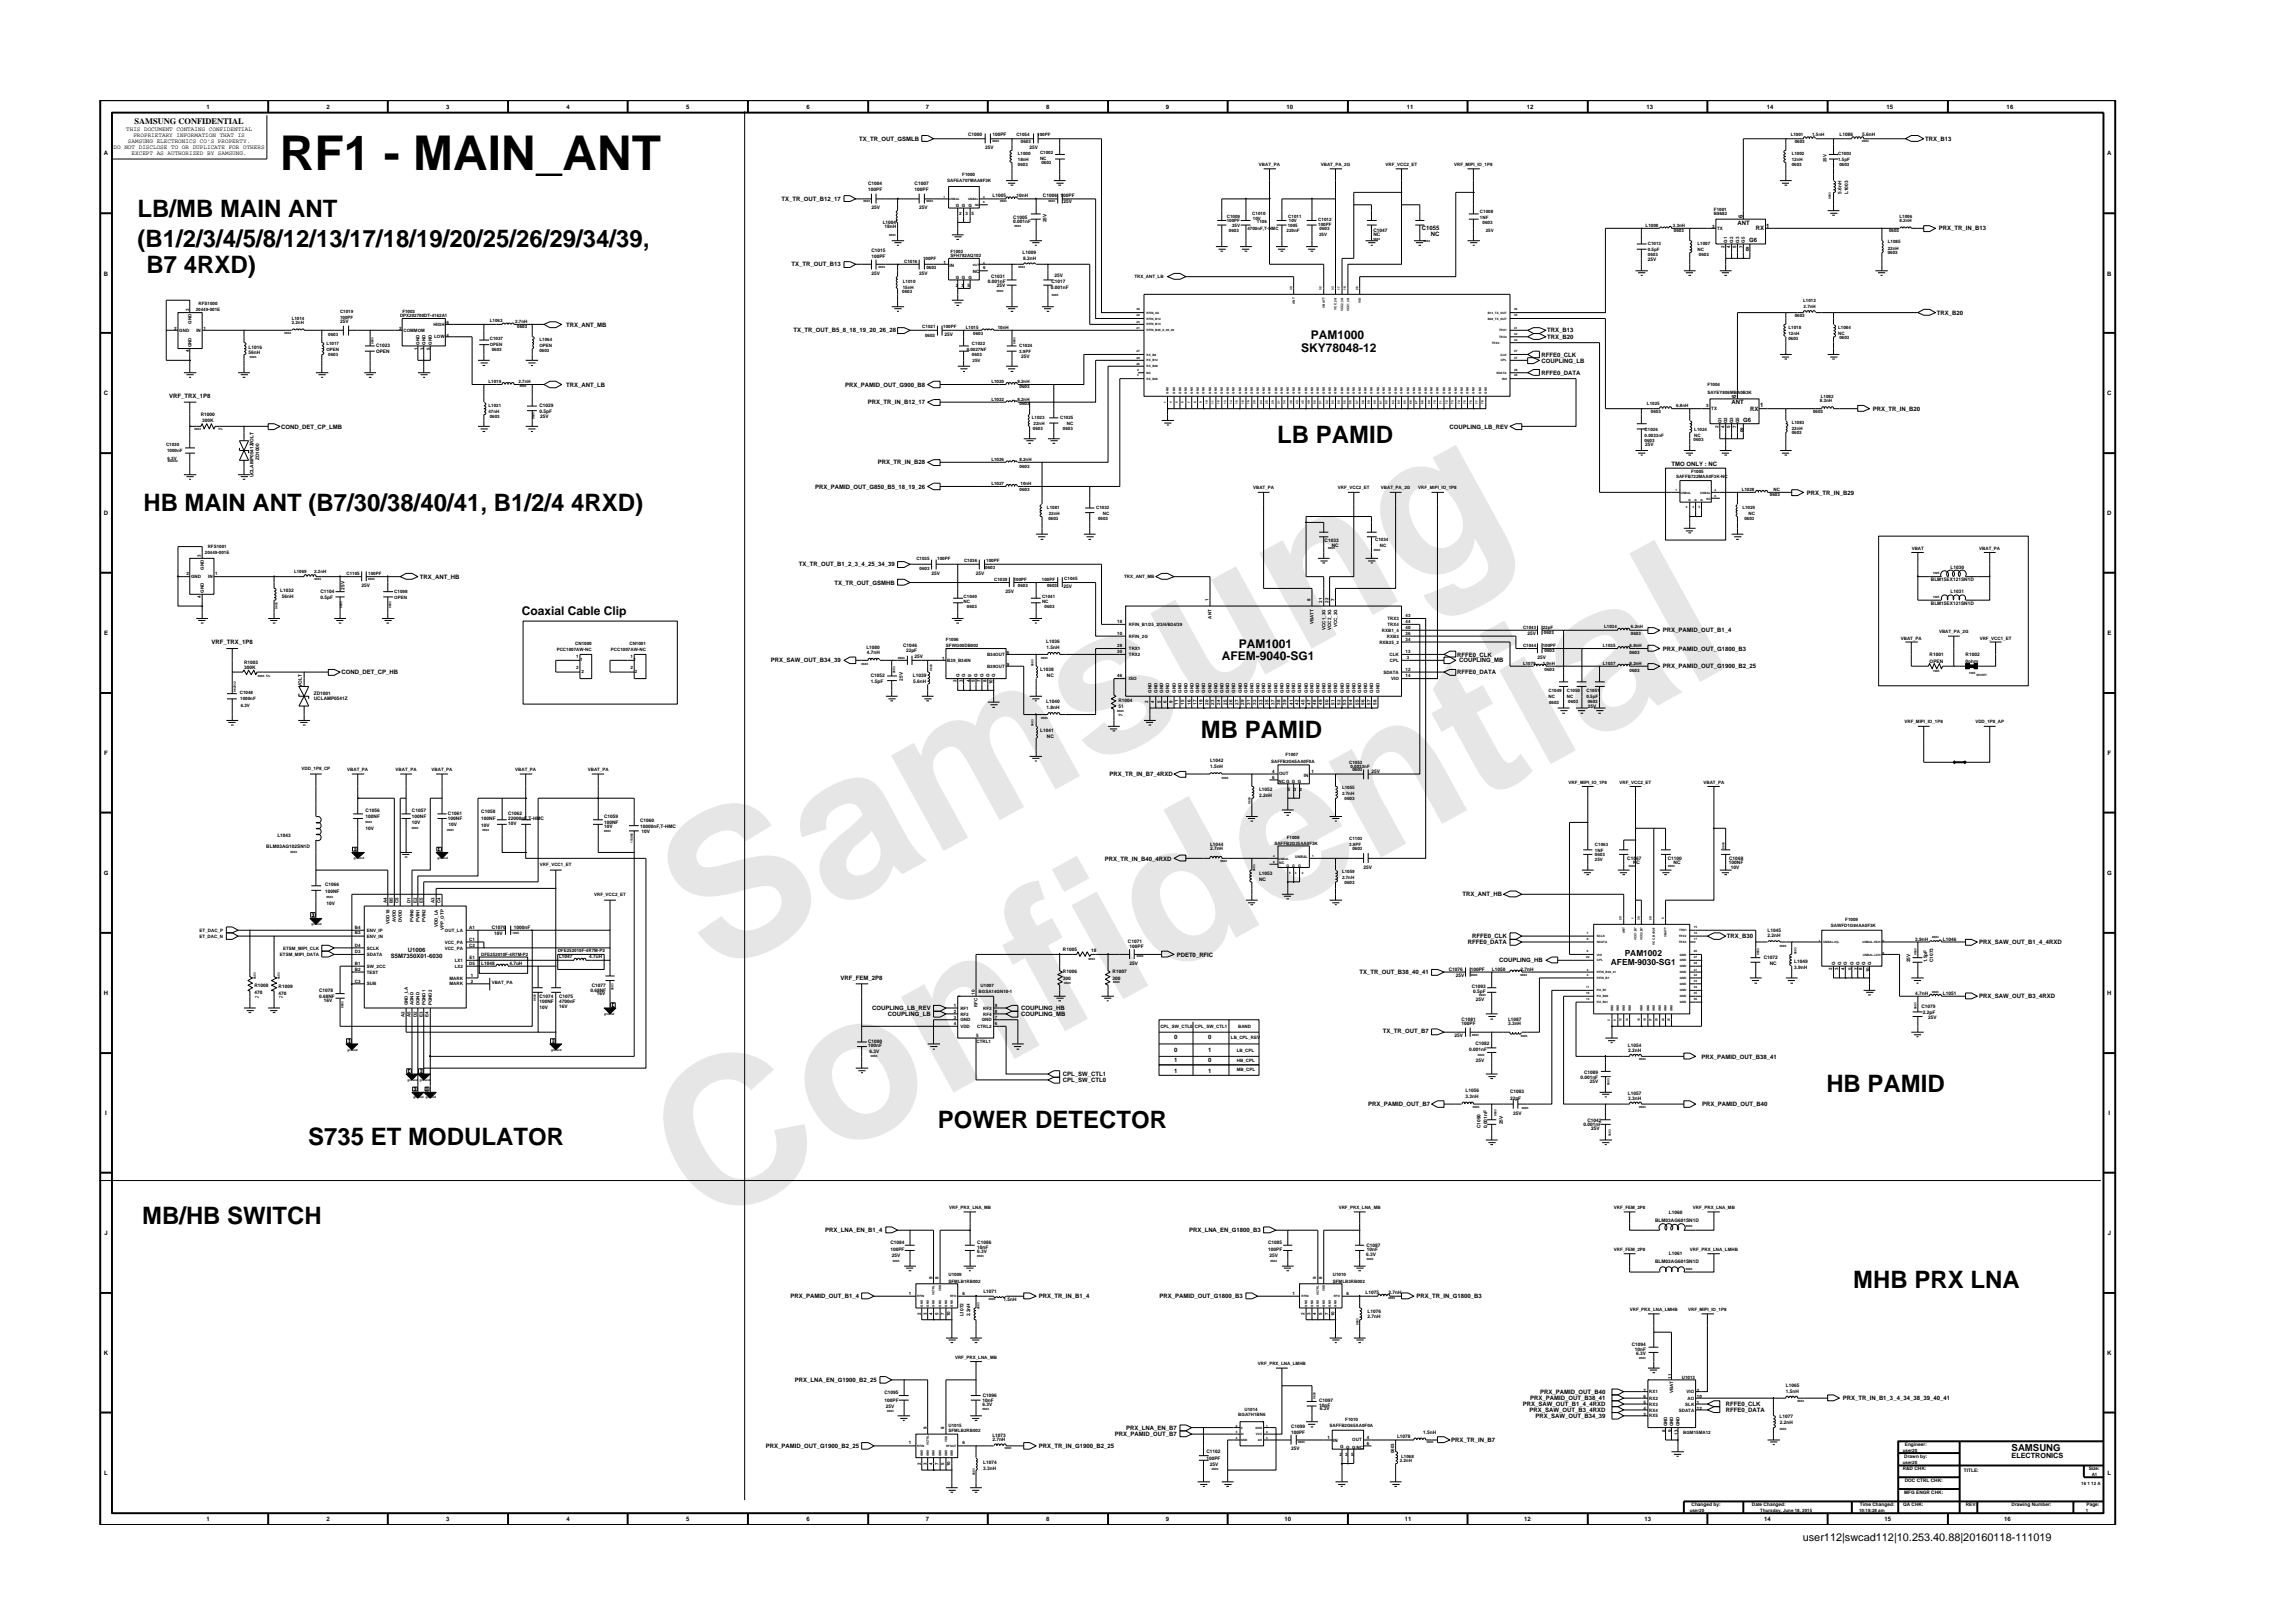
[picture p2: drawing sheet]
<svg xmlns="http://www.w3.org/2000/svg" width="297mm" height="210mm" viewBox="0 0 297 210" stroke-linecap="round" stroke-linejoin="round" font-family="sans-serif">
<defs><g id="words">
<g font-size="26.5" fill="#e6e6e6">
<text x="92.4" y="126.7" transform="rotate(-29 92.4 126.7)">Samsung</text>
<text x="91.1" y="159.4" transform="rotate(-29 91.1 159.4)">Confidential</text>
</g>
<text font-size="6.2" x="36.3" y="22">RF1 - MAIN_ANT</text>
<g font-size="3.1">
<text x="17.8" y="28.1">LB/MB MAIN ANT</text>
<text x="17.8" y="31.9">(B1/2/3/4/5/8/12/13/17/18/19/20/25/26/29/34/39,</text>
<text x="19" y="35.4">B7 4RXD)</text>
<text x="165.5" y="57.3">LB PAMID</text>
<text x="18.6" y="66.2">HB MAIN ANT (B7/30/38/40/41, B1/2/4 4RXD)</text>
<text x="155.6" y="95.6">MB PAMID</text>
<text x="236.6" y="141.5">HB PAMID</text>
<text x="39.9" y="148.4">S735 ET MODULATOR</text>
<text x="121.5" y="146.1">POWER DETECTOR</text>
<text x="18.4" y="158.5">MB/HB SWITCH</text>
<text x="240.1" y="166.9">MHB PRX LNA</text>
</g>
<g font-size="1.6">
<text x="168.5" y="45.6">SKY78048-12</text>
<text x="169.8" y="43.9">PAM1000</text>
<text x="67.6" y="79.7">Coaxial Cable Clip</text>
<text x="160.5" y="84">PAM1001</text>
<text x="158.3" y="85.5">AFEM-9040-SG1</text>
</g>
<text font-size="1.4" x="233.5" y="199.7">user112|swcad112|10.253.40.88|20160118-111019</text>
<text font-size="1.2" x="260.6" y="187.9">SAMSUNG</text>
<g font-size="1.1">
<text x="17.4" y="16.1">SAMSUNG CONFIDENTIAL</text>
<text x="208.7" y="125">AFEM-9030-SG1</text>
<text x="210.5" y="123.8">PAM1002</text>
</g>
<text font-size=".9" x="260.6" y="188.8">ELECTRONICS</text>
<g font-size=".8">
<text x="16.3" y="17">THIS DOCUMENT CONTAINS CONFIDENTIAL</text>
<text x="17.3" y="17.8">PROPRIETARY INFORMATION THAT IS</text>
<text x="26.7" y="14.1">1</text>
<text x="42.3" y="14.1">2</text>
<text x="57.8" y="14.1">3</text>
<text x="73.4" y="14.1">4</text>
<text x="88.9" y="14.1">5</text>
<text x="104.5" y="14.1">6</text>
<text x="120" y="14.1">7</text>
<text x="135.5" y="14.1">8</text>
<text x="151" y="14.1">9</text>
<text x="166.6" y="14.1">10</text>
<text x="182.2" y="14.1">11</text>
<text x="197.8" y="14.1">12</text>
<text x="213.3" y="14.1">13</text>
<text x="228.9" y="14.1">14</text>
<text x="244.4" y="14.1">15</text>
<text x="259.9" y="14.1">16</text>
<text x="13.5" y="20.1">A</text>
<text x="14.7" y="19.3">DO NOT DISCLOSE TO OR DUPLICATE FOR OTHERS</text>
<text x="16.6" y="18.5">SAMSUNG ELECTRONICS CO’S PROPERTY.</text>
<text x="17" y="20.1">EXCEPT AS AUTHORIZED BY SAMSUNG.</text>
<text x="111.3" y="18.3">TX_TR_OUT_GSMLB</text>
<text x="249.4" y="18.3">TRX_B13</text>
<text x="273" y="20.1">A</text>
<text x="101.2" y="26.1">TX_TR_OUT_B12_17</text>
<text x="184.2" y="29.8">C1055</text>
<text x="225.1" y="29.1">ANT</text>
<text x="225.7" y="28.2" transform="rotate(-90 225.7 28.2)">6</text>
<text x="227.5" y="29.9">RX</text>
<text x="228.8" y="29.5">1</text>
<text x="251.1" y="29.9">PRX_TR_IN_B13</text>
<text x="13.5" y="35.7">B</text>
<text x="102.5" y="34.5">TX_TR_OUT_B13</text>
<text x="185.3" y="30.6">NC</text>
<text x="226.2" y="32.5">8</text>
<text x="226.6" y="31.4">G6</text>
<text x="273" y="35.7">B</text>
<text x="250.9" y="40.8">TRX_B20</text>
<text x="73.3" y="42.3">TRX_ANT_MB</text>
<text x="102.8" y="43.1">TX_TR_OUT_B5_8_18_19_20_26_28</text>
<text x="199.7" y="47">COUPLING_LB</text>
<text x="199.7" y="46.2">RFFE0_CLK</text>
<text x="200.4" y="43.9">TRX_B20</text>
<text x="200.4" y="43.1">TRX_B13</text>
<text x="13.5" y="51.2">C</text>
<text x="21.9" y="51.6">VRF_TRX_1P8</text>
<text x="73.3" y="50.1">TRX_ANT_LB</text>
<text x="109.5" y="50.1">PRX_PAMID_OUT_G900_B8</text>
<text x="112.4" y="52.4">PRX_TR_IN_B12_17</text>
<text x="199.7" y="48.6">RFFE0_DATA</text>
<text x="224.3" y="52.4">ANT</text>
<text x="224.9" y="51.5" transform="rotate(-90 224.9 51.5)">6</text>
<text x="226.7" y="53.2">RX</text>
<text x="228" y="52.8">1</text>
<text x="242.6" y="53.2">PRX_TR_IN_B20</text>
<text x="273" y="51.2">C</text>
<text x="36.4" y="55.5">COND_DET_CP_LMB</text>
<text x="187.8" y="55.5">COUPLING_LB_REV</text>
<text x="225.4" y="55.9">8</text>
<text x="225.8" y="54.6">G6</text>
<text x="105.6" y="63.3">PRX_PAMID_OUT_G850_B5_18_19_26</text>
<text x="113.7" y="60.2">PRX_TR_IN_B28</text>
<text x="216.5" y="60.3">TMO ONLY : NC</text>
<text x="234" y="64.1">PRX_TR_IN_B29</text>
<text x="13.5" y="66.8">D</text>
<text x="273" y="66.8">D</text>
<text x="54.4" y="75">TRX_ANT_HB</text>
<text x="103.5" y="73.4">TX_TR_OUT_B1_2_3_4_25_34_39</text>
<text x="108.1" y="75.7">TX_TR_OUT_GSMHB</text>
<text x="13.5" y="82.3">E</text>
<text x="27.4" y="83.5">VRF_TRX_1P8</text>
<text x="215.4" y="81.9">PRX_PAMID_OUT_B1_4</text>
<text x="273" y="82.3">E</text>
<text x="44.2" y="87.3">COND_DET_CP_HB</text>
<text x="99.8" y="85.8">PRX_SAW_OUT_B34_39</text>
<text x="188.8" y="85.1">RFFE0_CLK</text>
<text x="188.8" y="87.3">RFFE0_DATA</text>
<text x="189" y="85.8">COUPLING_MB</text>
<text x="215.4" y="84.3">PRX_PAMID_OUT_G1800_B3</text>
<text x="215.4" y="86.6">PRX_PAMID_OUT_G1900_B2_25</text>
<text x="13.5" y="97.8">F</text>
<text x="143.7" y="100.6">PRX_TR_IN_B7_4RXD</text>
<text x="273" y="97.8">F</text>
<text x="13.4" y="113.3">G</text>
<text x="143.1" y="111.5">PRX_TR_IN_B40_4RXD</text>
<text x="272.9" y="113.3">G</text>
<text x="189.5" y="116.1">TRX_ANT_HB</text>
<text x="50.6" y="124.1">S5M7350X01-6030</text>
<text x="52.8" y="123.3">U1006</text>
<text x="152.4" y="123.9">PDET0_RFIC</text>
<text x="190.1" y="122.3">RFFE0_DATA</text>
<text x="190.7" y="121.6">RFFE0_CLK</text>
<text x="194.2" y="124.7">COUPLING_HB</text>
<text x="223.7" y="121.6">TRX_B30</text>
<text x="256.4" y="122.3">PRX_SAW_OUT_B1_4_4RXD</text>
<text x="13.5" y="128.9">H</text>
<text x="108.9" y="127">VRF_FEM_2P8</text>
<text x="113" y="130.9">COUPLING_LB_REV</text>
<text x="115" y="131.6">COUPLING_LB</text>
<text x="132.3" y="131.6">COUPLING_MB</text>
<text x="132.3" y="130.9">COUPLING_HB</text>
<text x="176.1" y="126.2">TX_TR_OUT_B38_40_41</text>
<text x="256.4" y="129.3">PRX_SAW_OUT_B3_4RXD</text>
<text x="273" y="128.9">H</text>
<text x="152.1" y="137.6">1</text>
<text x="152.1" y="134.6">0</text>
<text x="152.1" y="136.3">0</text>
<text x="156.5" y="134.6">0</text>
<text x="156.5" y="136.3">1</text>
<text x="156.5" y="137.6">0</text>
<text x="179.2" y="133.8">TX_TR_OUT_B7</text>
<text x="220.4" y="137.1">PRX_PAMID_OUT_B38_41</text>
<text x="137.7" y="140.2">CPL_SW_CTL0</text>
<text x="137.7" y="139.4">CPL_SW_CTL1</text>
<text x="152.1" y="139">1</text>
<text x="156.5" y="139">1</text>
<text x="177.3" y="143.3">PRX_PAMID_OUT_B7</text>
<text x="220.5" y="143.3">PRX_PAMID_OUT_B40</text>
<text x="13.6" y="144.4">I</text>
<text x="273.1" y="144.4">I</text>
<text x="13.5" y="160">J</text>
<text x="106.9" y="159.7">PRX_LNA_EN_B1_4</text>
<text x="154" y="159.7">PRX_LNA_EN_G1800_B3</text>
<text x="273" y="160">J</text>
<text x="102.4" y="168.2">PRX_PAMID_OUT_B1_4</text>
<text x="134.6" y="168.2">PRX_TR_IN_B1_4</text>
<text x="150.2" y="168.2">PRX_PAMID_OUT_G1800_B3</text>
<text x="183.5" y="168.2">PRX_TR_IN_G1800_B3</text>
<text x="13.5" y="175.5">K</text>
<text x="102.9" y="179">PRX_LNA_EN_G1900_B2_25</text>
<text x="273" y="175.5">K</text>
<text x="145.9" y="185.2">PRX_LNA_EN_B7</text>
<text x="197.3" y="182.2">PRX_SAW_OUT_B1_4_4RXD</text>
<text x="198.1" y="182.9">PRX_SAW_OUT_B3_4RXD</text>
<text x="198.2" y="181.4">PRX_PAMID_OUT_B38_41</text>
<text x="198.9" y="183.7">PRX_SAW_OUT_B34_39</text>
<text x="199.5" y="180.6">PRX_PAMID_OUT_B40</text>
<text x="223.5" y="182.2">RFFE0_CLK</text>
<text x="223.5" y="182.9">RFFE0_DATA</text>
<text x="238.7" y="181.4">PRX_TR_IN_B1_3_4_34_38_39_40_41</text>
<text x="13.5" y="191.1">L</text>
<text x="99.2" y="187.6">PRX_PAMID_OUT_G1900_B2_25</text>
<text x="134.6" y="187.6">PRX_TR_IN_G1900_B2_25</text>
<text x="144.4" y="186.1">PRX_PAMID_OUT_B7</text>
<text x="188" y="186.8">PRX_TR_IN_B7</text>
<text x="273" y="191.1">L</text>
<text x="26.7" y="197.1">1</text>
<text x="42.3" y="197.1">2</text>
<text x="57.8" y="197.1">3</text>
<text x="73.4" y="197.1">4</text>
<text x="88.9" y="197.1">5</text>
<text x="104.5" y="197.1">6</text>
<text x="120" y="197.1">7</text>
<text x="135.5" y="197.1">8</text>
<text x="151" y="197.1">9</text>
<text x="166.4" y="197.1">10</text>
<text x="182" y="197.1">11</text>
<text x="197.5" y="197.1">12</text>
<text x="213" y="197.1">13</text>
<text x="228.5" y="197.1">14</text>
<text x="244.1" y="197.1">15</text>
<text x="259.6" y="197.1">16</text>
</g>
<g font-size=".6">
<text x="125.4" y="17.6">C1000</text>
<text x="128.6" y="17.6">100PF</text>
<text x="131.7" y="17.6">C1054</text>
<text x="134.4" y="17.6">100PF</text>
<text x="232" y="17.6">L1001</text>
<text x="234.7" y="17.6">1.5nH</text>
<text x="238.3" y="17.6">L1086</text>
<text x="241.2" y="17.6">5.6nH</text>
<text x="112.5" y="24">C1004</text>
<text x="118.5" y="24">C1007</text>
<text x="122.7" y="23.6">SAFEA707MAA8F3K</text>
<text x="124.7" y="22.8">F1000</text>
<text x="127.6" y="19.3">25V</text>
<text x="131.9" y="20.1">L1000</text>
<text x="131.9" y="20.9">18nH</text>
<text x="131.9" y="21.5">0603</text>
<text x="132.3" y="18.6">0603</text>
<text x="133.4" y="19.3">25V</text>
<text x="134.7" y="20.7">NC</text>
<text x="134.7" y="19.9">C1002</text>
<text x="134.9" y="21.3">0603</text>
<text x="163.1" y="21.5">VBAT_PA</text>
<text x="171.1" y="21.5">VBAT_PA_2G</text>
<text x="179.5" y="21.5">VRF_VCC2_ET</text>
<text x="188.4" y="21.5">VRF_MIPI_IO_1P8</text>
<text x="232.1" y="20.9">12nH</text>
<text x="232.1" y="21.5">0603</text>
<text x="232.1" y="20.1">L1002</text>
<text x="232.5" y="18.6">0603</text>
<text x="236.6" y="21" transform="rotate(-90 236.6 21)">25V</text>
<text x="238.1" y="20.9">1.5pF</text>
<text x="238.1" y="20.1">C1003</text>
<text x="238.3" y="21.5">0603</text>
<text x="112.5" y="24.8">100PF</text>
<text x="112.9" y="27.1">25V</text>
<text x="114.3" y="29.1">L1004</text>
<text x="114.6" y="29.6">18nH</text>
<text x="118.5" y="24.8">100PF</text>
<text x="119.1" y="27.1">25V</text>
<text x="123.8" y="26.8">G G G</text>
<text x="124.2" y="27.9">2</text>
<text x="125.1" y="27.9">3</text>
<text x="125.8" y="27.9">5</text>
<text x="128.6" y="25.5">L1005</text>
<text x="131.3" y="28.3">C1005</text>
<text x="131.3" y="28.9">0.001nF</text>
<text x="131.7" y="25.5">10nH</text>
<text x="135.1" y="25.5">C1006</text>
<text x="135.6" y="28.8" transform="rotate(-90 135.6 28.8)">25V</text>
<text x="137.4" y="25.5">100PF</text>
<text x="137.8" y="26.3">25V</text>
<text x="158.9" y="28.2">C1009</text>
<text x="158.9" y="28.8">100PF</text>
<text x="159.6" y="29.4">25V</text>
<text x="161.6" y="29.8">4700nF,T-HMC</text>
<text x="162.2" y="27.9">C1010</text>
<text x="162.3" y="28.5">10V</text>
<text x="162.8" y="28.9">1106</text>
<text x="166.8" y="29.4">1005</text>
<text x="166.9" y="28.2">C1011</text>
<text x="167" y="28.8">10V</text>
<text x="170.8" y="28.6">C1012</text>
<text x="170.8" y="29.2">100PF</text>
<text x="170.9" y="29.8">0603</text>
<text x="191.7" y="27.6">C1008</text>
<text x="191.7" y="28.4">1NF</text>
<text x="192.1" y="29.1">0603</text>
<text x="213.2" y="29.4">L1008</text>
<text x="216.7" y="29.4">3.3nH</text>
<text x="221.8" y="29.5">3</text>
<text x="222" y="27.3">F1001</text>
<text x="222" y="27.9">B8682</text>
<text x="222.4" y="29.8">TX</text>
<text x="238.6" y="25.1" transform="rotate(-90 238.6 25.1)">5.6nH</text>
<text x="239.4" y="25.2" transform="rotate(-90 239.4 25.2)">L1003</text>
<text x="246.1" y="28.8">8.2nH</text>
<text x="246.1" y="28.2">L1006</text>
<text x="112.9" y="35.7">25V</text>
<text x="112.9" y="33.5">100PF</text>
<text x="112.9" y="32.7">C1015</text>
<text x="117.1" y="34.1">C1016</text>
<text x="119.1" y="35.7">25V</text>
<text x="119.6" y="33.7">100PF</text>
<text x="120" y="34.8">0603</text>
<text x="122.2" y="34.1">1</text>
<text x="123" y="34.6">IN</text>
<text x="123.1" y="33.3">SFH782AQ102</text>
<text x="123.1" y="32.8">F1002</text>
<text x="126" y="35.3">NC</text>
<text x="127.4" y="34.9">6</text>
<text x="132.5" y="32.9">L1009</text>
<text x="132.5" y="33.7">8.2nH</text>
<text x="136.6" y="35.9">25V</text>
<text x="159.2" y="30">0603</text>
<text x="166.7" y="30">220nF</text>
<text x="170.9" y="30.6">25V</text>
<text x="177.9" y="30.6">NC</text>
<text x="177.9" y="30">C1047</text>
<text x="192.5" y="30">25V</text>
<text x="213.5" y="33.8">25V</text>
<text x="213.5" y="31.8">C1013</text>
<text x="213.5" y="33.1">0603</text>
<text x="213.5" y="32.5">0.5pF</text>
<text x="216.8" y="30">0603</text>
<text x="219.9" y="32.5">NC</text>
<text x="219.9" y="31.8">L1007</text>
<text x="220.1" y="33.1">0603</text>
<text x="223.4" y="32.1" transform="rotate(-90 223.4 32.1)">2</text>
<text x="223.8" y="31.4" transform="rotate(-90 223.8 31.4)">G1</text>
<text x="224.1" y="32.1" transform="rotate(-90 224.1 32.1)">4</text>
<text x="224.5" y="31.4" transform="rotate(-90 224.5 31.4)">G2</text>
<text x="224.9" y="32.1" transform="rotate(-90 224.9 32.1)">5</text>
<text x="225.3" y="31.4" transform="rotate(-90 225.3 31.4)">G3</text>
<text x="225.7" y="32.1" transform="rotate(-90 225.7 32.1)">7</text>
<text x="226" y="31.4" transform="rotate(-90 226 31.4)">G5</text>
<text x="244.5" y="31.5">L1085</text>
<text x="244.5" y="33">0603</text>
<text x="244.5" y="32.4">22nH</text>
<text x="244.7" y="30">0603</text>
<text x="24.5" y="40.3" transform="rotate(-90 24.5 40.3)">3</text>
<text x="24.8" y="42" transform="rotate(-90 24.8 42)">GND</text>
<text x="25.4" y="40.3">20449-001E</text>
<text x="25.7" y="39.5">RFS1000</text>
<text x="37.8" y="41.4">L1014</text>
<text x="44.1" y="41.9">25V</text>
<text x="44.1" y="41.3">100PF</text>
<text x="44.1" y="40.5">C1019</text>
<text x="51.8" y="41.1">DPX202700DT-4162A1</text>
<text x="52.1" y="40.5">F1003</text>
<text x="63.4" y="41.7">L1063</text>
<text x="66.7" y="41.9">2.7nH</text>
<text x="116.9" y="38">0603</text>
<text x="117" y="36.6">L1010</text>
<text x="117" y="37.5">15nH</text>
<text x="123.8" y="37.2">2</text>
<text x="123.8" y="36.1">G G G</text>
<text x="124.6" y="37.2">3</text>
<text x="125.3" y="37.2">5</text>
<text x="128" y="36.6">0.001nF</text>
<text x="128.4" y="36">C1031</text>
<text x="129.1" y="37.2">25V</text>
<text x="136.1" y="37.5">0.001nF</text>
<text x="136.2" y="36.6">C1017</text>
<text x="146.9" y="36.1">TRX_ANT_LB</text>
<text x="232.5" y="41.1">0603</text>
<text x="233.6" y="39.1">L1012</text>
<text x="233.6" y="39.9">2.7nH</text>
<text x="22.6" y="42.7">2</text>
<text x="23.2" y="43">GND</text>
<text x="24.5" y="45.6" transform="rotate(-90 24.5 45.6)">4</text>
<text x="24.8" y="45" transform="rotate(-90 24.8 45)">GND</text>
<text x="25.4" y="43">IN</text>
<text x="26.4" y="42.7">1</text>
<text x="32.2" y="45.2">L1016</text>
<text x="32.2" y="45.9">56nH</text>
<text x="37.8" y="42">2.2nH</text>
<text x="42.3" y="44.7">L1017</text>
<text x="42.3" y="45.5">OPEN</text>
<text x="42.5" y="43.5">0603</text>
<text x="42.5" y="46.2">0603</text>
<text x="48.7" y="45.7">OPEN</text>
<text x="48.7" y="45">C1023</text>
<text x="51.7" y="42.8">2</text>
<text x="52.3" y="43">COMMOM</text>
<text x="54.1" y="45.3" transform="rotate(-90 54.1 45.3)">1</text>
<text x="54.3" y="44.6" transform="rotate(-90 54.3 44.6)">GND</text>
<text x="54.9" y="45.3" transform="rotate(-90 54.9 45.3)">3</text>
<text x="55.1" y="44.6" transform="rotate(-90 55.1 44.6)">GND</text>
<text x="55.7" y="45.3" transform="rotate(-90 55.7 45.3)">5</text>
<text x="56" y="44.6" transform="rotate(-90 56 44.6)">GND</text>
<text x="56.1" y="42.2">HIGH</text>
<text x="56.2" y="43.8">LOW</text>
<text x="57.9" y="42">6</text>
<text x="57.9" y="43.6">4</text>
<text x="63.4" y="44.8">OPEN</text>
<text x="63.4" y="44.1">C1037</text>
<text x="63.7" y="45.4">0603</text>
<text x="67" y="42.4">0603</text>
<text x="69.9" y="44.9">OPEN</text>
<text x="69.9" y="45.6">0603</text>
<text x="69.9" y="44.1">L1064</text>
<text x="119.5" y="42.4">C1021</text>
<text x="119.8" y="43.6">0603</text>
<text x="122.2" y="42.4">100PF</text>
<text x="122.4" y="43.5">25V</text>
<text x="125.1" y="42.6">L1015</text>
<text x="125.2" y="45.5">0.0027NF</text>
<text x="125.9" y="46.2">0603</text>
<text x="125.9" y="44.7">C1022</text>
<text x="126" y="46.9">25V</text>
<text x="126.1" y="43.4">0603</text>
<text x="129.2" y="42.6">10nH</text>
<text x="132" y="45.7">3.9PF</text>
<text x="132" y="45">C1024</text>
<text x="132.3" y="46.4">25V</text>
<text x="231.7" y="43.4">12nH</text>
<text x="231.7" y="44.1">0603</text>
<text x="231.7" y="42.6">L1018</text>
<text x="238.1" y="43.4">NC</text>
<text x="238.1" y="42.6">L1084</text>
<text x="238.3" y="44">0603</text>
<text x="26" y="53.9">R1000</text>
<text x="63.3" y="49.6">L1019</text>
<text x="63.3" y="53.5">47nH</text>
<text x="63.3" y="52.8">L1021</text>
<text x="67.2" y="49.6">2.7nH</text>
<text x="69.9" y="53.5">0.5pF</text>
<text x="69.9" y="52.7">C1029</text>
<text x="128.4" y="51.9">L1022</text>
<text x="128.4" y="49.6">L1020</text>
<text x="131.8" y="51.9">8.2nH</text>
<text x="131.8" y="49.6">8.2nH</text>
<text x="132.1" y="52.5">0603</text>
<text x="132.1" y="50.2">0603</text>
<text x="213.3" y="52.5">L1025</text>
<text x="213.9" y="53.5">0603</text>
<text x="217.1" y="52.7">6.8nH</text>
<text x="221" y="52.8">3</text>
<text x="221.2" y="50">F1004</text>
<text x="221.2" y="51">SAYEY806MBA0B3K</text>
<text x="221.7" y="53.2">TX</text>
<text x="234.9" y="53.5">0603</text>
<text x="235.8" y="52.1">8.2nH</text>
<text x="235.9" y="51.6">L1082</text>
<text x="21.5" y="57.8">C1030</text>
<text x="21.6" y="58.6">1000nF</text>
<text x="21.7" y="59.5">6.3V</text>
<text x="26.2" y="54.6">300K</text>
<text x="33.6" y="59.6" transform="rotate(-90 33.6 59.6)">ZD1000</text>
<text x="63.4" y="54.1">0603</text>
<text x="70" y="54.2">25V</text>
<text x="128.4" y="59.7">L1026</text>
<text x="132" y="59.7">8.2nH</text>
<text x="133.7" y="54.3">L1023</text>
<text x="133.8" y="55.7">0603</text>
<text x="133.9" y="55.1">22nH</text>
<text x="137.3" y="54.3">C1025</text>
<text x="137.7" y="55.7">0603</text>
<text x="138.2" y="55.1">NC</text>
<text x="213" y="56.6">0.0033nF</text>
<text x="213" y="55.8">C1026</text>
<text x="213" y="57.3">0603</text>
<text x="213.1" y="57.8">25V</text>
<text x="219.4" y="57.2">0603</text>
<text x="219.5" y="56.6">NC</text>
<text x="219.5" y="55.8">L1024</text>
<text x="222.6" y="55.4" transform="rotate(-90 222.6 55.4)">2</text>
<text x="223" y="54.8" transform="rotate(-90 223 54.8)">G1</text>
<text x="223.4" y="55.4" transform="rotate(-90 223.4 55.4)">4</text>
<text x="223.8" y="54.8" transform="rotate(-90 223.8 54.8)">G2</text>
<text x="224.1" y="55.4" transform="rotate(-90 224.1 55.4)">5</text>
<text x="224.5" y="54.8" transform="rotate(-90 224.5 54.8)">G3</text>
<text x="224.9" y="55.4" transform="rotate(-90 224.9 55.4)">7</text>
<text x="225.3" y="54.8" transform="rotate(-90 225.3 54.8)">G5</text>
<text x="232.1" y="55.7">22nH</text>
<text x="232.1" y="56.2">0603</text>
<text x="232.1" y="54.9">L1083</text>
<text x="32.8" y="61.9" transform="rotate(-90 32.8 61.9)">UCLAMP0541ZVOLT</text>
<text x="128.4" y="62.9">L1027</text>
<text x="132.1" y="63.6">0603</text>
<text x="132.1" y="60.6">0603</text>
<text x="132.2" y="62.9">10nH</text>
<text x="135.6" y="66">L1081</text>
<text x="142" y="65.9">C1032</text>
<text x="162.3" y="63.4">VBAT_PA</text>
<text x="173.3" y="63.4">VRF_VCC2_ET</text>
<text x="178.9" y="63.4">VBAT_PA_2G</text>
<text x="183.7" y="63.4">VRF_MIPI_IO_1P8</text>
<text x="217.1" y="61.9">SAFFB722MAA0F3K-NC</text>
<text x="219.1" y="61.3">F1005</text>
<text x="225.6" y="63.6">L1028</text>
<text x="225.7" y="66">L1029</text>
<text x="229.3" y="64.2">0603</text>
<text x="229.7" y="63.6">NC</text>
<text x="26.6" y="71.7">20449-001E</text>
<text x="26.9" y="71">RFS1001</text>
<text x="135.8" y="67.3">0603</text>
<text x="135.8" y="66.7">22nH</text>
<text x="142.2" y="67.3">0603</text>
<text x="142.9" y="66.7">NC</text>
<text x="171.6" y="70.2">C1033</text>
<text x="172.5" y="70.8">NC</text>
<text x="178.1" y="70">C1034</text>
<text x="178.8" y="70.8">NC</text>
<text x="226" y="67.3">0603</text>
<text x="226.5" y="66.7">NC</text>
<text x="247.6" y="71.2">VBAT</text>
<text x="256.4" y="71.2">VBAT_PA</text>
<text x="24.2" y="74.5">2</text>
<text x="24.8" y="74.9">GND</text>
<text x="26" y="77.5" transform="rotate(-90 26 77.5)">4</text>
<text x="26" y="72.2" transform="rotate(-90 26 72.2)">3</text>
<text x="26.4" y="76.8" transform="rotate(-90 26.4 76.8)">GND</text>
<text x="26.4" y="73.8" transform="rotate(-90 26.4 73.8)">GND</text>
<text x="27" y="74.9">IN</text>
<text x="27.9" y="74.5">1</text>
<text x="36.3" y="76.7">L1032</text>
<text x="36.5" y="77.4">56nH</text>
<text x="38.1" y="74.3">L1069</text>
<text x="40.7" y="74.3">2.2nH</text>
<text x="41.5" y="76.8">C1104</text>
<text x="41.5" y="77.6">0.5pF</text>
<text x="44.6" y="76.4" transform="rotate(-90 44.6 76.4)">25V</text>
<text x="44.9" y="74.5">C1105</text>
<text x="46.8" y="76.1">25V</text>
<text x="47.7" y="74.5">100PF</text>
<text x="51.1" y="77.6">OPEN</text>
<text x="51.1" y="76.8">C1098</text>
<text x="118.7" y="72.6">C1035</text>
<text x="119.1" y="73.9">0603</text>
<text x="120.7" y="74.5">25V</text>
<text x="121.4" y="72.6">100PF</text>
<text x="124.8" y="77.4">C1040</text>
<text x="124.9" y="72.8">C1036</text>
<text x="126.4" y="74.5">25V</text>
<text x="127.6" y="73.7">0603</text>
<text x="127.8" y="72.8">100PF</text>
<text x="128.8" y="75.2">C1039</text>
<text x="130.2" y="76.8">25V</text>
<text x="131.3" y="75.2">100PF</text>
<text x="131.9" y="76.1">0603</text>
<text x="135" y="75.2">100PF</text>
<text x="135" y="77.4">C1041</text>
<text x="135.6" y="76.1">0603</text>
<text x="137.8" y="76.2">25V</text>
<text x="137.9" y="75.1">C1045</text>
<text x="145.6" y="74.9">TRX_ANT_MB</text>
<text x="156.5" y="77.9" transform="rotate(-90 156.5 77.9)">1</text>
<text x="169.7" y="77.9" transform="rotate(-90 169.7 77.9)">8</text>
<text x="172.9" y="77.9" transform="rotate(-90 172.9 77.9)">7</text>
<text x="250.1" y="75.3">BLM15EX121SN1D</text>
<text x="252.7" y="76.8">L1031</text>
<text x="252.7" y="73.7">L1030</text>
<text x="74.5" y="83.6">CN1000</text>
<text x="81.5" y="83.6">CN1001</text>
<text x="117" y="83.9">C1046</text>
<text x="122.5" y="83.8">SFWG00DB002</text>
<text x="122.5" y="83.1">F1006</text>
<text x="124.8" y="78.2">NC</text>
<text x="125.3" y="78.8">0603</text>
<text x="135" y="78.2">NC</text>
<text x="135.3" y="78.8">0603</text>
<text x="135.5" y="83.3">L1036</text>
<text x="144.7" y="83.8">28</text>
<text x="144.7" y="80.7">18</text>
<text x="144.7" y="82.3">10</text>
<text x="146.2" y="81.1">RFIN_B1/25_2/3/4/B34/39</text>
<text x="146.2" y="82.6">RFIN_2G</text>
<text x="157" y="80.1" transform="rotate(-90 157 80.1)">ANT</text>
<text x="170.2" y="80.9" transform="rotate(-90 170.2 80.9)">VBATT</text>
<text x="171.3" y="78.1" transform="rotate(-90 171.3 78.1)">21</text>
<text x="171.7" y="81.6" transform="rotate(-90 171.7 81.6)">VCC1_3G</text>
<text x="172.1" y="78.1" transform="rotate(-90 172.1 78.1)">22</text>
<text x="172.5" y="81.6" transform="rotate(-90 172.5 81.6)">VCC2_3G</text>
<text x="173.2" y="81.3" transform="rotate(-90 173.2 81.3)">VCC_2G</text>
<text x="178.7" y="83.4">RXB25_2</text>
<text x="179" y="81.9">RXB1_4</text>
<text x="179.7" y="82.6">RXB3</text>
<text x="179.7" y="80.3">TRX3</text>
<text x="179.7" y="81.1">TRX4</text>
<text x="182.1" y="79.9">43</text>
<text x="182.1" y="80.7">44</text>
<text x="182.1" y="83">34</text>
<text x="182.1" y="81.5">40</text>
<text x="182.1" y="82.3">36</text>
<text x="197.3" y="81.5">C1043</text>
<text x="197.3" y="83.8">C1044</text>
<text x="197.9" y="82.2">25V</text>
<text x="199.8" y="83.8">100PF</text>
<text x="199.8" y="81.5">22pF</text>
<text x="200" y="82.1">0603</text>
<text x="207.6" y="83.8">L1035</text>
<text x="207.8" y="81.3">L1034</text>
<text x="211.1" y="83.8">6.8nH</text>
<text x="211.3" y="82.2">0603</text>
<text x="211.3" y="81.3">6.2nH</text>
<text x="246.2" y="82.9">VBAT_PA</text>
<text x="250.1" y="78.4">BLM15EX121SN1D</text>
<text x="251.2" y="82">VBAT_PA_2G</text>
<text x="256.5" y="82.9">VRF_VCC1_ET</text>
<text x="31.1" y="89.9">C1048</text>
<text x="31.6" y="86">R1003</text>
<text x="31.6" y="86.6">300K</text>
<text x="39.1" y="89" transform="rotate(-90 39.1 89)">VOLT</text>
<text x="72.1" y="84.4">PCC1007AW-NC</text>
<text x="74.6" y="85.2">1</text>
<text x="74.6" y="86.7">2</text>
<text x="75.1" y="85.6">1</text>
<text x="75.3" y="87.2">2</text>
<text x="79.1" y="84.4">PCC1007AW-NC</text>
<text x="81.7" y="85.2">1</text>
<text x="81.7" y="86.7">2</text>
<text x="82.1" y="85.6">1</text>
<text x="82.3" y="87.2">2</text>
<text x="112.2" y="84">L1080</text>
<text x="112.3" y="84.8">4.7nH</text>
<text x="112.8" y="88.4">1.5pF</text>
<text x="112.8" y="87.7">C1052</text>
<text x="117" y="88.2" transform="rotate(-90 117 88.2)">25V</text>
<text x="117.4" y="84.5">22pF</text>
<text x="118.2" y="87.7">L1039</text>
<text x="118.3" y="88.4">5.6nH</text>
<text x="118.5" y="85.2">25V</text>
<text x="122" y="85.5">1</text>
<text x="122.7" y="85.8">B39_B34IN</text>
<text x="123.9" y="88.3" transform="rotate(-90 123.9 88.3)">2</text>
<text x="124.3" y="87.7" transform="rotate(-90 124.3 87.7)">G</text>
<text x="124.7" y="88.3" transform="rotate(-90 124.7 88.3)">3</text>
<text x="125" y="87.7" transform="rotate(-90 125 87.7)">G</text>
<text x="125.7" y="88.3" transform="rotate(-90 125.7 88.3)">4</text>
<text x="125.7" y="87.7" transform="rotate(-90 125.7 87.7)">g</text>
<text x="126.3" y="88.3" transform="rotate(-90 126.3 88.3)">5</text>
<text x="126.6" y="87.7" transform="rotate(-90 126.6 87.7)">G</text>
<text x="127" y="88.3" transform="rotate(-90 127 88.3)">7</text>
<text x="127.4" y="87.7" transform="rotate(-90 127.4 87.7)">G</text>
<text x="127.8" y="88.3" transform="rotate(-90 127.8 88.3)">8</text>
<text x="127.9" y="85">B34OUT</text>
<text x="127.9" y="86.5">B39OUT</text>
<text x="128.2" y="87.7" transform="rotate(-90 128.2 87.7)">G</text>
<text x="128.6" y="88.6" transform="rotate(-90 128.6 88.6)">10</text>
<text x="128.9" y="87.7" transform="rotate(-90 128.9 87.7)">G</text>
<text x="130.4" y="84.8">6</text>
<text x="130.4" y="86.3">9</text>
<text x="134.7" y="86.9">L1038</text>
<text x="135.6" y="84.1">1.5nH</text>
<text x="135.6" y="87.7">NC</text>
<text x="144.7" y="87.7">46</text>
<text x="144.7" y="84.6">30</text>
<text x="146.2" y="88.1">ISO</text>
<text x="146.2" y="84.2">TRX1</text>
<text x="146.2" y="85">TRX2</text>
<text x="149.2" y="89.8" transform="rotate(-90 149.2 89.8)">GND</text>
<text x="149.9" y="89.8" transform="rotate(-90 149.9 89.8)">GND</text>
<text x="150.7" y="89.8" transform="rotate(-90 150.7 89.8)">GND</text>
<text x="151.5" y="89.8" transform="rotate(-90 151.5 89.8)">GND</text>
<text x="152.3" y="89.8" transform="rotate(-90 152.3 89.8)">GND</text>
<text x="153.1" y="89.8" transform="rotate(-90 153.1 89.8)">GND</text>
<text x="153.8" y="89.8" transform="rotate(-90 153.8 89.8)">GND</text>
<text x="154.6" y="89.8" transform="rotate(-90 154.6 89.8)">GND</text>
<text x="155.3" y="89.8" transform="rotate(-90 155.3 89.8)">GND</text>
<text x="156.1" y="89.8" transform="rotate(-90 156.1 89.8)">GND</text>
<text x="157" y="89.8" transform="rotate(-90 157 89.8)">GND</text>
<text x="157.7" y="89.8" transform="rotate(-90 157.7 89.8)">GND</text>
<text x="158.5" y="89.8" transform="rotate(-90 158.5 89.8)">GND</text>
<text x="159.2" y="89.8" transform="rotate(-90 159.2 89.8)">GND</text>
<text x="160" y="89.8" transform="rotate(-90 160 89.8)">GND</text>
<text x="160.9" y="89.8" transform="rotate(-90 160.9 89.8)">GND</text>
<text x="161.6" y="89.8" transform="rotate(-90 161.6 89.8)">GND</text>
<text x="162.4" y="89.8" transform="rotate(-90 162.4 89.8)">GND</text>
<text x="163.1" y="89.8" transform="rotate(-90 163.1 89.8)">GND</text>
<text x="163.9" y="89.8" transform="rotate(-90 163.9 89.8)">GND</text>
<text x="164.7" y="89.8" transform="rotate(-90 164.7 89.8)">GND</text>
<text x="165.5" y="89.8" transform="rotate(-90 165.5 89.8)">GND</text>
<text x="166.3" y="89.8" transform="rotate(-90 166.3 89.8)">GND</text>
<text x="167" y="89.8" transform="rotate(-90 167 89.8)">GND</text>
<text x="167.8" y="89.8" transform="rotate(-90 167.8 89.8)">GND</text>
<text x="168.6" y="89.8" transform="rotate(-90 168.6 89.8)">GND</text>
<text x="169.4" y="89.8" transform="rotate(-90 169.4 89.8)">GND</text>
<text x="170.2" y="89.8" transform="rotate(-90 170.2 89.8)">GND</text>
<text x="170.9" y="89.8" transform="rotate(-90 170.9 89.8)">GND</text>
<text x="171.7" y="89.8" transform="rotate(-90 171.7 89.8)">GND</text>
<text x="172.5" y="89.8" transform="rotate(-90 172.5 89.8)">GND</text>
<text x="173.2" y="89.8" transform="rotate(-90 173.2 89.8)">GND</text>
<text x="174.1" y="89.8" transform="rotate(-90 174.1 89.8)">GND</text>
<text x="174.8" y="89.8" transform="rotate(-90 174.8 89.8)">GND</text>
<text x="175.6" y="89.8" transform="rotate(-90 175.6 89.8)">GND</text>
<text x="176.3" y="89.8" transform="rotate(-90 176.3 89.8)">GND</text>
<text x="177.1" y="89.8" transform="rotate(-90 177.1 89.8)">GND</text>
<text x="177.9" y="89.8" transform="rotate(-90 177.9 89.8)">GND</text>
<text x="178.7" y="89.8" transform="rotate(-90 178.7 89.8)">GND</text>
<text x="179.2" y="87.3">SDATA</text>
<text x="180" y="85">CLK</text>
<text x="180.1" y="85.8">CPL</text>
<text x="180.2" y="88.1">VIO</text>
<text x="182.1" y="86.9">12</text>
<text x="182.1" y="84.6">13</text>
<text x="182.1" y="87.7">14</text>
<text x="182.2" y="85.3">3</text>
<text x="197.3" y="86.1">L1079</text>
<text x="199.2" y="85.4">25V</text>
<text x="199.8" y="86.1">1.0nH</text>
<text x="200.1" y="84.5">0603</text>
<text x="200.1" y="86.9">0603</text>
<text x="200.6" y="89.6">C1049</text>
<text x="203" y="89.6">C1050</text>
<text x="205.5" y="89.6">C1051</text>
<text x="207.6" y="86.1">L1037</text>
<text x="211.1" y="84.7">0603</text>
<text x="211.1" y="87.1">0603</text>
<text x="211.1" y="86.1">8.2nH</text>
<text x="250" y="85">R1001</text>
<text x="250" y="85.9">OPEN</text>
<text x="254.6" y="85.9">0ohm</text>
<text x="254.6" y="85">R1002</text>
<text x="31.1" y="90.6">1000nF</text>
<text x="31.2" y="91.6">6.3V</text>
<text x="40.7" y="90.7">UCLAMP0541Z</text>
<text x="40.7" y="90.1">ZD1001</text>
<text x="134.7" y="94.9">L1041</text>
<text x="135.5" y="91.1">L1040</text>
<text x="135.6" y="91.9">1.8nH</text>
<text x="135.6" y="95.6">NC</text>
<text x="144.9" y="91">R1004</text>
<text x="144.9" y="91.7">51</text>
<text x="148.7" y="91.1" transform="rotate(-90 148.7 91.1)">2</text>
<text x="149.5" y="91.1" transform="rotate(-90 149.5 91.1)">4</text>
<text x="150.4" y="91.1" transform="rotate(-90 150.4 91.1)">5</text>
<text x="151.1" y="91.1" transform="rotate(-90 151.1 91.1)">6</text>
<text x="151.9" y="91.1" transform="rotate(-90 151.9 91.1)">9</text>
<text x="152.6" y="91.3" transform="rotate(-90 152.6 91.3)">11</text>
<text x="153.4" y="91.3" transform="rotate(-90 153.4 91.3)">15</text>
<text x="154.2" y="91.3" transform="rotate(-90 154.2 91.3)">16</text>
<text x="155" y="91.3" transform="rotate(-90 155 91.3)">17</text>
<text x="155.8" y="91.3" transform="rotate(-90 155.8 91.3)">19</text>
<text x="156.5" y="91.3" transform="rotate(-90 156.5 91.3)">20</text>
<text x="157.3" y="91.3" transform="rotate(-90 157.3 91.3)">23</text>
<text x="158.1" y="91.3" transform="rotate(-90 158.1 91.3)">24</text>
<text x="158.9" y="91.3" transform="rotate(-90 158.9 91.3)">25</text>
<text x="159.7" y="91.3" transform="rotate(-90 159.7 91.3)">26</text>
<text x="160.4" y="91.3" transform="rotate(-90 160.4 91.3)">27</text>
<text x="161.2" y="91.3" transform="rotate(-90 161.2 91.3)">29</text>
<text x="162" y="91.3" transform="rotate(-90 162 91.3)">31</text>
<text x="162.7" y="91.3" transform="rotate(-90 162.7 91.3)">32</text>
<text x="163.6" y="91.3" transform="rotate(-90 163.6 91.3)">33</text>
<text x="164.3" y="91.3" transform="rotate(-90 164.3 91.3)">35</text>
<text x="165.1" y="91.3" transform="rotate(-90 165.1 91.3)">37</text>
<text x="165.8" y="91.3" transform="rotate(-90 165.8 91.3)">38</text>
<text x="166.6" y="91.3" transform="rotate(-90 166.6 91.3)">39</text>
<text x="167.5" y="91.3" transform="rotate(-90 167.5 91.3)">41</text>
<text x="168.2" y="91.3" transform="rotate(-90 168.2 91.3)">42</text>
<text x="169" y="91.3" transform="rotate(-90 169 91.3)">45</text>
<text x="169.7" y="91.3" transform="rotate(-90 169.7 91.3)">47</text>
<text x="170.5" y="91.3" transform="rotate(-90 170.5 91.3)">48</text>
<text x="171.3" y="91.3" transform="rotate(-90 171.3 91.3)">49</text>
<text x="172.1" y="91.3" transform="rotate(-90 172.1 91.3)">50</text>
<text x="172.9" y="91.3" transform="rotate(-90 172.9 91.3)">51</text>
<text x="173.6" y="91.3" transform="rotate(-90 173.6 91.3)">52</text>
<text x="174.4" y="91.3" transform="rotate(-90 174.4 91.3)">53</text>
<text x="175.2" y="91.3" transform="rotate(-90 175.2 91.3)">54</text>
<text x="176" y="91.3" transform="rotate(-90 176 91.3)">55</text>
<text x="176.8" y="91.3" transform="rotate(-90 176.8 91.3)">56</text>
<text x="177.5" y="91.3" transform="rotate(-90 177.5 91.3)">57</text>
<text x="178.3" y="91.3" transform="rotate(-90 178.3 91.3)">58</text>
<text x="200.6" y="90.4">NC</text>
<text x="200.7" y="91.2">0603</text>
<text x="203" y="90.4">NC</text>
<text x="203.1" y="91">0603</text>
<text x="205.5" y="90.4">0.5pF</text>
<text x="205.7" y="91">0603</text>
<text x="205.7" y="91.7">25V</text>
<text x="246.7" y="93.7">VRF_MIPI_IO_1P8</text>
<text x="255.9" y="93.7">VDD_1P8_AP</text>
<text x="39.1" y="99.7">VDD_1P8_CP</text>
<text x="45" y="99.9">VBAT_PA</text>
<text x="51.2" y="99.9">VBAT_PA</text>
<text x="55.9" y="99.9">VBAT_PA</text>
<text x="66.7" y="99.9">VBAT_PA</text>
<text x="76.1" y="99.9">VBAT_PA</text>
<text x="156.7" y="99.5">1.5nH</text>
<text x="156.7" y="98.7">L1042</text>
<text x="164.7" y="98.8">SAFFB2G65AA0F0A</text>
<text x="164.8" y="101">6</text>
<text x="164.8" y="100.1">4</text>
<text x="165.6" y="101.4">NC G G G</text>
<text x="165.7" y="100.4">OUT</text>
<text x="166.5" y="97.9">F1007</text>
<text x="168.9" y="100.6">IN</text>
<text x="169.9" y="100.1">1</text>
<text x="174.8" y="98.9">C1053</text>
<text x="174.9" y="99.5">0.0033nF</text>
<text x="175.2" y="99.9">0603</text>
<text x="177.7" y="100.1">25V</text>
<text x="203.2" y="101.5">VRF_MIPI_IO_1P8</text>
<text x="209.8" y="101.5">VRF_VCC2_ET</text>
<text x="220.7" y="101.5">VBAT_PA</text>
<text x="47.4" y="105.2">C1056</text>
<text x="47.4" y="105.9">100NF</text>
<text x="47.4" y="107.5">10V</text>
<text x="53.4" y="106.7">10V</text>
<text x="53.4" y="105.2">C1057</text>
<text x="53.4" y="105.9">100NF</text>
<text x="58" y="106.3">100NF</text>
<text x="58" y="105.5">C1061</text>
<text x="58.1" y="107">10V</text>
<text x="62.3" y="107.1">10V</text>
<text x="62.3" y="106.2">100NF</text>
<text x="62.3" y="105.4">C1058</text>
<text x="65.8" y="106.3">22000nF,T-HMC</text>
<text x="65.8" y="105.5">C1062</text>
<text x="65.8" y="106.9">10V</text>
<text x="78.3" y="106.7">100NF</text>
<text x="78.3" y="105.9">C1059</text>
<text x="78.3" y="107.3">10V</text>
<text x="82.9" y="107.3">10000nF,T-HMC</text>
<text x="82.9" y="106.5">C1060</text>
<text x="83.1" y="107.9">10V</text>
<text x="163.1" y="103.2">2.2nH</text>
<text x="163.1" y="102.5">L1052</text>
<text x="166.8" y="102.5">5</text>
<text x="167.6" y="102.5">3</text>
<text x="168.4" y="102.5">2</text>
<text x="173.8" y="103">2.7nH</text>
<text x="173.8" y="102.2">L1055</text>
<text x="174.2" y="103.6">0603</text>
<text x="34.5" y="109.8">BLM03AG102SN1D</text>
<text x="35.9" y="108.5">L1043</text>
<text x="69.9" y="112.2">VRF_VCC1_ET</text>
<text x="156.7" y="109.6">L1044</text>
<text x="156.7" y="110.2">2.7nH</text>
<text x="163.1" y="113.3">L1053</text>
<text x="165.1" y="109.5">SAFFB2G35AA0F3K</text>
<text x="166.7" y="108.7">F1008</text>
<text x="173.8" y="113.1">L1059</text>
<text x="173.8" y="113.9">2.7nH</text>
<text x="174.8" y="108.8">C1103</text>
<text x="174.8" y="109.6">3.9PF</text>
<text x="175.2" y="110.1">0603</text>
<text x="176.6" y="112.5">25V</text>
<text x="206.6" y="110.4">1NF</text>
<text x="206.6" y="109.6">C1063</text>
<text x="206.6" y="110.9">0603</text>
<text x="206.6" y="111.5">25V</text>
<text x="210.8" y="111.4">C1067</text>
<text x="211.6" y="112">NC</text>
<text x="216" y="111.4">C1100</text>
<text x="216.8" y="112">NC</text>
<text x="224" y="112">100NF</text>
<text x="224" y="111.4">C1068</text>
<text x="224.2" y="112.6">10V</text>
<text x="42.1" y="114.8">C1066</text>
<text x="42.1" y="115.7">100NF</text>
<text x="42.3" y="117.2">10V</text>
<text x="50.1" y="117" transform="rotate(-90 50.1 117)">A4</text>
<text x="50.4" y="119.7" transform="rotate(-90 50.4 119.7)">VDD18</text>
<text x="50.9" y="117" transform="rotate(-90 50.9 117)">B5</text>
<text x="51.3" y="119.4" transform="rotate(-90 51.3 119.4)">AVDD</text>
<text x="51.6" y="117" transform="rotate(-90 51.6 117)">C5</text>
<text x="52.1" y="119.4" transform="rotate(-90 52.1 119.4)">DVDD</text>
<text x="53.2" y="117" transform="rotate(-90 53.2 117)">D1</text>
<text x="53.6" y="119.5" transform="rotate(-90 53.6 119.5)">PVIN0</text>
<text x="54" y="117" transform="rotate(-90 54 117)">E2</text>
<text x="54.3" y="119.5" transform="rotate(-90 54.3 119.5)">PVIN1</text>
<text x="54.8" y="117" transform="rotate(-90 54.8 117)">E5</text>
<text x="55.1" y="119.5" transform="rotate(-90 55.1 119.5)">PVIN2</text>
<text x="56.3" y="117" transform="rotate(-90 56.3 117)">A3</text>
<text x="57.1" y="117" transform="rotate(-90 57.1 117)">C4</text>
<text x="77" y="116.1">VRF_VCC2_ET</text>
<text x="163.1" y="114.1">NC</text>
<text x="174.2" y="114.5">0603</text>
<text x="239" y="119.3">F1009</text>
<text x="25.8" y="121.5">ET_DAC_N</text>
<text x="25.9" y="120.7">ET_DAC_P</text>
<text x="36.3" y="123.9">ETSM_MIPI_DATA</text>
<text x="36.7" y="123">ETSM_MIPI_CLK</text>
<text x="46" y="123.4">D3</text>
<text x="46" y="122.7">D4</text>
<text x="46" y="125">B1</text>
<text x="46" y="125.8">B2</text>
<text x="46" y="121.1">B3</text>
<text x="46" y="120.3">B4</text>
<text x="47.5" y="123.9">SDATA</text>
<text x="47.5" y="123">SCLK</text>
<text x="47.5" y="125.4">SW_2CC</text>
<text x="47.5" y="121.5">ENV_IN</text>
<text x="47.5" y="120.7">ENV_IP</text>
<text x="56.7" y="120.1" transform="rotate(-90 56.7 120.1)">VDD_LA</text>
<text x="57.5" y="120.5" transform="rotate(-90 57.5 120.5)">VPP_OTP</text>
<text x="57.6" y="122.2">VCC_PA</text>
<text x="57.6" y="123">VCC_PA</text>
<text x="57.6" y="120.7">OUT_LA</text>
<text x="58.9" y="125.4">LX2</text>
<text x="58.9" y="124.6">LX1</text>
<text x="60.8" y="121.9">C1</text>
<text x="60.8" y="122.7">C2</text>
<text x="60.8" y="120.3">A1</text>
<text x="60.8" y="125">D5</text>
<text x="60.8" y="124.2">E1</text>
<text x="62.3" y="125">L1048</text>
<text x="62.3" y="123.8">DFE252010F-4R7M-P2</text>
<text x="63.7" y="120.3">C1070</text>
<text x="64" y="121.1">10V</text>
<text x="66" y="125">4.7uH</text>
<text x="66.6" y="120.3">1000nF</text>
<text x="72.2" y="123.4">DFE252010F-4R7M-P2</text>
<text x="72.4" y="124.1">L1047</text>
<text x="76.3" y="124.1">4.7uH</text>
<text x="137.7" y="123.2">R1005</text>
<text x="141.3" y="123.4">18</text>
<text x="146.1" y="122.1">C1071</text>
<text x="146.3" y="125">25V</text>
<text x="146.3" y="122.8">100PF</text>
<text x="187.7" y="125.8">C1076</text>
<text x="190.5" y="125.8">100PF</text>
<text x="193.3" y="125.8">L1050</text>
<text x="197" y="125.8">2.7nH</text>
<text x="228.5" y="124.3">C1072</text>
<text x="229" y="121.4">2.2nH</text>
<text x="229" y="120.7">L1045</text>
<text x="229.3" y="125">NC</text>
<text x="232.4" y="125.6">3.9nH</text>
<text x="232.4" y="124.7">L1049</text>
<text x="237.2" y="120.1">SAWFD1G84AA0F3K</text>
<text x="237.3" y="125.7" transform="rotate(-90 237.3 125.7)">2</text>
<text x="237.7" y="125" transform="rotate(-90 237.7 125)">G</text>
<text x="238.1" y="125.7" transform="rotate(-90 238.1 125.7)">3</text>
<text x="238.5" y="125" transform="rotate(-90 238.5 125)">G</text>
<text x="239" y="125.7" transform="rotate(-90 239 125.7)">4</text>
<text x="239.3" y="125" transform="rotate(-90 239.3 125)">G</text>
<text x="239.9" y="125.7" transform="rotate(-90 239.9 125.7)">5</text>
<text x="240.1" y="125" transform="rotate(-90 240.1 125)">G</text>
<text x="240.7" y="125.7" transform="rotate(-90 240.7 125.7)">7</text>
<text x="240.9" y="125" transform="rotate(-90 240.9 125)">G</text>
<text x="241.2" y="125.7" transform="rotate(-90 241.2 125.7)">8</text>
<text x="241.6" y="125" transform="rotate(-90 241.6 125)">G</text>
<text x="242.2" y="126" transform="rotate(-90 242.2 126)">10</text>
<text x="242.4" y="125" transform="rotate(-90 242.4 125)">G</text>
<text x="247.5" y="124.7" transform="rotate(-90 247.5 124.7)">25V</text>
<text x="248.1" y="121.9">3.9nH</text>
<text x="249.7" y="124.7" transform="rotate(-90 249.7 124.7)">1.5pF</text>
<text x="250.4" y="124.7" transform="rotate(-90 250.4 124.7)">C1073</text>
<text x="251.7" y="121.9">L1046</text>
<text x="33" y="128.8">470</text>
<text x="33" y="127.9">R1008</text>
<text x="36.1" y="128.9">470</text>
<text x="36.1" y="128">R1009</text>
<text x="41.3" y="128.5">C1078</text>
<text x="41.3" y="129.2">0.68NF</text>
<text x="41.9" y="129.9">16V</text>
<text x="46" y="127.3">C3</text>
<text x="47.5" y="127.7">SUB</text>
<text x="47.5" y="126.1">TEST</text>
<text x="52.4" y="131.7" transform="rotate(-90 52.4 131.7)">A2</text>
<text x="52.8" y="130.2" transform="rotate(-90 52.8 130.2)">GND_LA</text>
<text x="53.2" y="131.7" transform="rotate(-90 53.2 131.7)">A5</text>
<text x="53.6" y="130.2" transform="rotate(-90 53.6 130.2)">AGND</text>
<text x="54" y="131.7" transform="rotate(-90 54 131.7)">D2</text>
<text x="54.3" y="130.2" transform="rotate(-90 54.3 130.2)">DGND</text>
<text x="54.8" y="131.7" transform="rotate(-90 54.8 131.7)">E3</text>
<text x="55.1" y="130.2" transform="rotate(-90 55.1 130.2)">PGND1</text>
<text x="55.5" y="131.7" transform="rotate(-90 55.5 131.7)">E4</text>
<text x="56" y="130.2" transform="rotate(-90 56 130.2)">PGND2</text>
<text x="58.2" y="126.9">MARK</text>
<text x="58.2" y="127.7">MARK</text>
<text x="61" y="126.6">1</text>
<text x="61" y="127.3">2</text>
<text x="63.7" y="127.5">VBAT_PA</text>
<text x="69.9" y="130.8">10V</text>
<text x="69.9" y="130">100NF</text>
<text x="69.9" y="129.3">C1074</text>
<text x="72.4" y="130">4700nF</text>
<text x="72.4" y="130.6">16V</text>
<text x="72.4" y="129.2">C1075</text>
<text x="76.5" y="128.5">0.68NF</text>
<text x="76.7" y="127.9">C1077</text>
<text x="77.3" y="128.9">16V</text>
<text x="123.6" y="130.4">1</text>
<text x="123.6" y="131.2">2</text>
<text x="124.4" y="130.8">RF1</text>
<text x="124.4" y="131.6">RF2</text>
<text x="126.3" y="128.9" transform="rotate(-90 126.3 128.9)">10</text>
<text x="126.6" y="130.5" transform="rotate(-90 126.6 130.5)">RFC</text>
<text x="126.8" y="128.6">BGSA14GN10-1</text>
<text x="127" y="127.9">U1007</text>
<text x="127.4" y="131.6">RF4</text>
<text x="127.4" y="130.8">RF3</text>
<text x="128.9" y="131.2">8</text>
<text x="128.9" y="130.4">9</text>
<text x="137.7" y="126.9">300</text>
<text x="137.7" y="126.1">R1006</text>
<text x="144.1" y="126.1">R1007</text>
<text x="144.1" y="126.9">300</text>
<text x="188.6" y="126.5">25V</text>
<text x="190.6" y="128">C1093</text>
<text x="190.9" y="128.6">0.5pF</text>
<text x="191.2" y="129.7">25V</text>
<text x="248.1" y="128.9">4.7nH</text>
<text x="248.9" y="130.6">C1079</text>
<text x="249.1" y="131.3">2.2pF</text>
<text x="251.7" y="128.9">L1051</text>
<text x="112.5" y="135.7">100nF</text>
<text x="112.5" y="135.1">C1080</text>
<text x="112.6" y="136.4">6.3V</text>
<text x="123.6" y="132">3</text>
<text x="123.6" y="132.8">4</text>
<text x="124.4" y="132.3">GND</text>
<text x="124.4" y="133.2">VDD</text>
<text x="126.4" y="134.3">5</text>
<text x="126.5" y="135.1">CTRL1</text>
<text x="126.6" y="133.2">CTRL2</text>
<text x="127.2" y="132.3">GND</text>
<text x="128.9" y="132.8">6</text>
<text x="128.9" y="132">7</text>
<text x="150.3" y="133.1">CPL_SW_CTL0</text>
<text x="154.8" y="133.1">CPL_SW_CTL1</text>
<text x="159.5" y="134.6">LB_CPL_REV</text>
<text x="160.2" y="136.3">LB_CPL</text>
<text x="160.2" y="137.6">HB_CPL</text>
<text x="160.4" y="133.1">BAND</text>
<text x="188.4" y="134.3">25V</text>
<text x="189.3" y="132.8">100PF</text>
<text x="189.3" y="132.2">C1081</text>
<text x="190.3" y="136.1">0.001nF</text>
<text x="191.1" y="135.4">C1082</text>
<text x="191.2" y="137.6">25V</text>
<text x="195.4" y="132.8">3.3nH</text>
<text x="195.4" y="132.2">L1087</text>
<text x="210.9" y="135.7">L1054</text>
<text x="210.9" y="136.3">2.2nH</text>
<text x="249.8" y="132.1">25V</text>
<text x="160.2" y="138.7">MB_CPL</text>
<text x="189.9" y="141.5">L1056</text>
<text x="189.9" y="142.3">3.3nH</text>
<text x="195.6" y="142.4">22pF</text>
<text x="195.6" y="141.6">C1083</text>
<text x="204.7" y="139.7">0.001nF</text>
<text x="205.2" y="139.1">C1089</text>
<text x="205.9" y="140.3">25V</text>
<text x="210.9" y="141.8">L1057</text>
<text x="210.9" y="142.4">3.3nH</text>
<text x="191.8" y="146.2" transform="rotate(-90 191.8 146.2)">C1090</text>
<text x="192.6" y="146.2" transform="rotate(-90 192.6 146.2)">0.001nF</text>
<text x="194.7" y="145.7" transform="rotate(-90 194.7 145.7)">25V</text>
<text x="196" y="144.4">25V</text>
<text x="205.1" y="145.9">0.001nF</text>
<text x="205.6" y="145.3">C1042</text>
<text x="206.1" y="146.3">25V</text>
<text x="115.3" y="161.2">C1084</text>
<text x="123" y="156.6">VRF_PRX_LNA_MB</text>
<text x="126.6" y="161.8">10nF</text>
<text x="126.6" y="161.2">C1086</text>
<text x="164.3" y="161.2">C1085</text>
<text x="173.4" y="156.6">VRF_PRX_LNA_MB</text>
<text x="177" y="161.5">C1087</text>
<text x="209.1" y="156.6">VRF_FEM_2P8</text>
<text x="214.4" y="158.2">BLM03AG601SN1D</text>
<text x="216.2" y="157.2">L1060</text>
<text x="219.3" y="156.6">VRF_PRX_LNA_MB</text>
<text x="115.3" y="162.1">100PF</text>
<text x="115.5" y="162.9">25V</text>
<text x="117.7" y="167.7">1</text>
<text x="120.8" y="165.7" transform="rotate(-90 120.8 165.7)">9</text>
<text x="121.6" y="165.7" transform="rotate(-90 121.6 165.7)">8</text>
<text x="122.9" y="165.3">U1009</text>
<text x="122.9" y="166.2">SFMLB1RB002</text>
<text x="124.7" y="167.7">6</text>
<text x="126.6" y="162.3">6.3V</text>
<text x="127.4" y="167.5">L1071</text>
<text x="164.3" y="162.1">100PF</text>
<text x="164.5" y="162.9">25V</text>
<text x="167.4" y="167.7">1</text>
<text x="170.5" y="165.7" transform="rotate(-90 170.5 165.7)">9</text>
<text x="171.3" y="165.7" transform="rotate(-90 171.3 165.7)">8</text>
<text x="172.7" y="166.2">SFMLB3RB002</text>
<text x="172.7" y="165.3">U1010</text>
<text x="174.4" y="167.7">6</text>
<text x="176.9" y="167.7">L1075</text>
<text x="177" y="162.7">6.3V</text>
<text x="177.1" y="162.1">10nF</text>
<text x="179.9" y="167.7">2.7nH</text>
<text x="209.1" y="162">VRF_FEM_2P8</text>
<text x="214.4" y="163.7">BLM03AG601SN1D</text>
<text x="216.2" y="162.6">L1061</text>
<text x="218.9" y="162">VRF_PRX_LNA_LMHB</text>
<text x="119.3" y="170.4" transform="rotate(-90 119.3 170.4)">2</text>
<text x="120" y="170.4" transform="rotate(-90 120 170.4)">3</text>
<text x="120.8" y="170.4" transform="rotate(-90 120.8 170.4)">4</text>
<text x="121.6" y="170.4" transform="rotate(-90 121.6 170.4)">5</text>
<text x="122.3" y="170.4" transform="rotate(-90 122.3 170.4)">7</text>
<text x="123.1" y="170.5" transform="rotate(-90 123.1 170.5)">10</text>
<text x="124.8" y="170.5" transform="rotate(-90 124.8 170.5)">L1072</text>
<text x="125.7" y="170.5" transform="rotate(-90 125.7 170.5)">2.2nH</text>
<text x="130" y="168.5">1.5nH</text>
<text x="169" y="170.4" transform="rotate(-90 169 170.4)">2</text>
<text x="169.7" y="170.4" transform="rotate(-90 169.7 170.4)">3</text>
<text x="170.5" y="170.4" transform="rotate(-90 170.5 170.4)">4</text>
<text x="171.3" y="170.4" transform="rotate(-90 171.3 170.4)">5</text>
<text x="172.1" y="170.4" transform="rotate(-90 172.1 170.4)">7</text>
<text x="172.9" y="170.5" transform="rotate(-90 172.9 170.5)">10</text>
<text x="177.2" y="170">L1076</text>
<text x="177.2" y="170.8">2.7nH</text>
<text x="211.1" y="169.8">VRF_PRX_LNA_LMHB</text>
<text x="218.7" y="169.8">VRF_MIPI_IO_1P8</text>
<text x="123.7" y="176.1">VRF_PRX_LNA_MB</text>
<text x="163" y="176.9">VRF_PRX_LNA_LMHB</text>
<text x="211.4" y="174.4">C1094</text>
<text x="211.8" y="175">10nF</text>
<text x="211.9" y="175.5">6.3V</text>
<text x="216.5" y="178.6" transform="rotate(-90 216.5 178.6)">11</text>
<text x="217.9" y="178.6">U1013</text>
<text x="231.3" y="179.7">L1065</text>
<text x="114.6" y="180.6">C1095</text>
<text x="114.6" y="181.6">100PF</text>
<text x="114.8" y="182.3">25V</text>
<text x="120" y="185.1" transform="rotate(-90 120 185.1)">9</text>
<text x="122.3" y="185.1" transform="rotate(-90 122.3 185.1)">8</text>
<text x="122.9" y="185.6">SFMLB2RB002</text>
<text x="122.9" y="184.8">U1015</text>
<text x="127.3" y="181.6">10nF</text>
<text x="127.3" y="182.1">6.3V</text>
<text x="127.3" y="181">C1096</text>
<text x="160.4" y="183.4">BGA7H1BN6</text>
<text x="161.2" y="182.8">U1014</text>
<text x="167.2" y="184.9">C1099</text>
<text x="167.2" y="185.8">100PF</text>
<text x="170.9" y="182.2">10nF</text>
<text x="170.9" y="181.6">C1097</text>
<text x="171" y="182.7">6.3V</text>
<text x="172.2" y="184.8">SAFFB2G65AA0F0A</text>
<text x="174.3" y="184.1">F1010</text>
<text x="184.3" y="185.8">1.5nH</text>
<text x="212.9" y="183.4">3</text>
<text x="212.9" y="182.7">4</text>
<text x="212.9" y="181.9">5</text>
<text x="212.9" y="181.1">6</text>
<text x="212.9" y="180.3">7</text>
<text x="213.6" y="183.6">RX5</text>
<text x="213.6" y="182.9">RX4</text>
<text x="213.6" y="182.1">RX3</text>
<text x="213.6" y="181.3">RX2</text>
<text x="213.6" y="180.5">RX1</text>
<text x="215.8" y="185.5" transform="rotate(-90 215.8 185.5)">8</text>
<text x="216" y="184.8" transform="rotate(-90 216 184.8)">GND</text>
<text x="216.5" y="185.5" transform="rotate(-90 216.5 185.5)">9</text>
<text x="216.7" y="184.8" transform="rotate(-90 216.7 184.8)">GND</text>
<text x="216.7" y="180.5" transform="rotate(-90 216.7 180.5)">VBAT</text>
<text x="217.4" y="185.8" transform="rotate(-90 217.4 185.8)">13</text>
<text x="217.5" y="182.9">SDATA</text>
<text x="217.6" y="184.8" transform="rotate(-90 217.6 184.8)">GND</text>
<text x="218" y="185.8">BGM15MA12</text>
<text x="218.3" y="182.1">SLK</text>
<text x="218.5" y="180.5">VIO</text>
<text x="218.6" y="181.3">AO</text>
<text x="219.8" y="182.7">12</text>
<text x="219.8" y="181.1">10</text>
<text x="219.8" y="180.3">2</text>
<text x="219.8" y="181.9">1</text>
<text x="230.5" y="183.7">L1077</text>
<text x="230.6" y="184.5">2.2nH</text>
<text x="231.3" y="180.5">1.5nH</text>
<text x="117.7" y="187.1">1</text>
<text x="119.3" y="189.8" transform="rotate(-90 119.3 189.8)">2</text>
<text x="120" y="189.8" transform="rotate(-90 120 189.8)">3</text>
<text x="120.8" y="189.8" transform="rotate(-90 120.8 189.8)">4</text>
<text x="121.6" y="189.8" transform="rotate(-90 121.6 189.8)">7</text>
<text x="122.3" y="189.8" transform="rotate(-90 122.3 189.8)">5</text>
<text x="123.1" y="189.9" transform="rotate(-90 123.1 189.9)">10</text>
<text x="124.7" y="187.1">6</text>
<text x="127.4" y="190.4">3.3nH</text>
<text x="127.4" y="189.6">L1074</text>
<text x="128.6" y="186.1">L1073</text>
<text x="128.6" y="186.7">2.7nH</text>
<text x="156.3" y="189.1">100PF</text>
<text x="156.3" y="188.2">C1102</text>
<text x="156.7" y="189.9">25V</text>
<text x="167.2" y="187.9">25V</text>
<text x="172" y="186.4">1</text>
<text x="172.7" y="186.8">IN</text>
<text x="173.5" y="188.7">2</text>
<text x="173.6" y="187.6">G G G NC</text>
<text x="174.3" y="188.7">3</text>
<text x="175" y="188.7">5</text>
<text x="175.2" y="186.7">OUT</text>
<text x="177.1" y="187.1">6</text>
<text x="177.1" y="186.4">4</text>
<text x="180.6" y="188.2" transform="rotate(-90 180.6 188.2)">0603</text>
<text x="181" y="186.2">L1078</text>
<text x="181.3" y="189.4">2.2nH</text>
<text x="181.5" y="188.8">L1068</text>
<text x="246.5" y="190.4">R&amp;D CHK:</text>
<text x="246.5" y="189.6">user20</text>
<text x="246.5" y="188.1">user20</text>
<text x="246.7" y="188.9">Drawn by:</text>
<text x="246.8" y="187.4">Engineer:</text>
<text x="254.4" y="190.7">TITLE:</text>
<text x="270.6" y="190.4">Size:</text>
<text x="271" y="191.2">A1</text>
<text x="218.9" y="195.9">user20</text>
<text x="219.1" y="195.1">Changed by:</text>
<text x="226.9" y="195.1">Date Changed:</text>
<text x="228" y="195.9">Thursday, June 18, 2015</text>
<text x="240.8" y="195.9">10:18:28 am</text>
<text x="240.9" y="195.1">Time Changed:</text>
<text x="246.5" y="195.1">QA CHK:</text>
<text x="246.7" y="193.5">MFG ENGR CHK:</text>
<text x="246.7" y="192">DOC CTRL CHK:</text>
<text x="254.6" y="195.1">REV:</text>
<text x="260.6" y="195.1">Drawing Number:</text>
<text x="269.6" y="192.4">16 1 12 A</text>
<text x="270.2" y="195.9">1</text>
<text x="270.3" y="195.1">Page:</text>
</g>
<g font-size=".5">
<text x="165.7" y="112">NC</text>
<text x="166.6" y="112.3">G</text>
<text x="167.4" y="112.3">G</text>
<text x="167.8" y="111.2">UNBAL</text>
<text x="168.2" y="112.3">G</text>
</g>
<g font-size=".4">
<text x="128.6" y="18.4">0603</text>
<text x="241.2" y="18.4">0603</text>
<text x="111.9" y="26.2">0603</text>
<text x="120" y="26.1">0603</text>
<text x="122.2" y="25.6">1</text>
<text x="123" y="25.9">UNBAL</text>
<text x="125.4" y="25.9">UNBAL</text>
<text x="126.3" y="26.7">NC</text>
<text x="127.4" y="25.6">4</text>
<text x="127.4" y="26.4">6</text>
<text x="129.6" y="26.1">0603</text>
<text x="131.4" y="29.4">0603</text>
<text x="135.8" y="26.1">0603</text>
<text x="237.2" y="25.8" transform="rotate(-90 237.2 25.8)">0603</text>
<text x="113.8" y="34.7">0603</text>
<text x="115.2" y="30.6">0603</text>
<text x="126" y="34.4">OUT</text>
<text x="127.4" y="34.1">4</text>
<text x="131.9" y="34.7">0603</text>
<text x="177.9" y="31">0603</text>
<text x="184.4" y="31.4">0603</text>
<text x="129.1" y="37.8">0603</text>
<text x="136.2" y="38.4">0603</text>
<text x="147.2" y="40.2">30</text>
<text x="147.2" y="41">22</text>
<text x="147.2" y="41.8">23</text>
<text x="148.5" y="40.6">RFIN_2G</text>
<text x="148.5" y="41.4">RFIN_B12</text>
<text x="167.4" y="37.6" transform="rotate(-90 167.4 37.6)">39</text>
<text x="167.7" y="39.3" transform="rotate(-90 167.7 39.3)">ANT</text>
<text x="171.2" y="37.6" transform="rotate(-90 171.2 37.6)">32</text>
<text x="171.6" y="39.8" transform="rotate(-90 171.6 39.8)">VBATT</text>
<text x="172.8" y="37.6" transform="rotate(-90 172.8 37.6)">33</text>
<text x="173.1" y="40.1" transform="rotate(-90 173.1 40.1)">VCC_2G</text>
<text x="173.6" y="37.6" transform="rotate(-90 173.6 37.6)">17</text>
<text x="174" y="40.3" transform="rotate(-90 174 40.3)">VCC2_3G</text>
<text x="174.3" y="37.6" transform="rotate(-90 174.3 37.6)">18</text>
<text x="174.8" y="40.3" transform="rotate(-90 174.8 40.3)">VCC1_3G</text>
<text x="175.9" y="37.6" transform="rotate(-90 175.9 37.6)">26</text>
<text x="176.3" y="39.2" transform="rotate(-90 176.3 39.2)">VIO</text>
<text x="192.7" y="41.4">B20_TX_OUT</text>
<text x="192.7" y="40.6">B13_TX_OUT</text>
<text x="196.2" y="41">35</text>
<text x="196.2" y="40.2">36</text>
<text x="32.4" y="46.4">0603</text>
<text x="36.9" y="43.3">0603</text>
<text x="48.4" y="44.6" transform="rotate(-90 48.4 44.6)">0603</text>
<text x="131.5" y="44.6" transform="rotate(-90 131.5 44.6)">0603</text>
<text x="147.2" y="45.6">47</text>
<text x="147.2" y="46.5">48</text>
<text x="147.2" y="47.2">46</text>
<text x="147.2" y="42.6">21</text>
<text x="148.5" y="46.1">RX_B8</text>
<text x="148.5" y="46.8">RX_B12</text>
<text x="148.5" y="47.6">RX_B28</text>
<text x="148.5" y="42.9">RFIN_B26_8_20_28</text>
<text x="148.5" y="42.2">RFIN_B13</text>
<text x="193.2" y="44.5">TRX3</text>
<text x="194.2" y="42.9">TRX1</text>
<text x="194.2" y="43.8">TRX2</text>
<text x="194.4" y="46.1">CLK</text>
<text x="194.4" y="46.8">CPL</text>
<text x="196.2" y="46.5">37</text>
<text x="196.2" y="44.1">44</text>
<text x="196.2" y="42.6">41</text>
<text x="196.2" y="43.3">42</text>
<text x="196.2" y="45.6">27</text>
<text x="67.3" y="50.1">0603</text>
<text x="147.3" y="48.8">3</text>
<text x="147.3" y="48">2</text>
<text x="148.5" y="49.2">RX_B26</text>
<text x="148.5" y="48.4">NC</text>
<text x="151" y="52.2" transform="rotate(-90 151 52.2)">1</text>
<text x="151.4" y="51" transform="rotate(-90 151.4 51)">GND</text>
<text x="151.8" y="52.2" transform="rotate(-90 151.8 52.2)">4</text>
<text x="152.2" y="51" transform="rotate(-90 152.2 51)">GND</text>
<text x="152.6" y="52.2" transform="rotate(-90 152.6 52.2)">5</text>
<text x="153" y="51" transform="rotate(-90 153 51)">GND</text>
<text x="153.3" y="52.2" transform="rotate(-90 153.3 52.2)">6</text>
<text x="153.8" y="51" transform="rotate(-90 153.8 51)">GND</text>
<text x="154.2" y="52.2" transform="rotate(-90 154.2 52.2)">7</text>
<text x="154.5" y="51" transform="rotate(-90 154.5 51)">GND</text>
<text x="154.9" y="52.2" transform="rotate(-90 154.9 52.2)">8</text>
<text x="155.3" y="51" transform="rotate(-90 155.3 51)">GND</text>
<text x="155.7" y="52.2" transform="rotate(-90 155.7 52.2)">9</text>
<text x="156" y="51" transform="rotate(-90 156 51)">GND</text>
<text x="156.5" y="52.3" transform="rotate(-90 156.5 52.3)">10</text>
<text x="156.9" y="51" transform="rotate(-90 156.9 51)">GND</text>
<text x="157.2" y="52.3" transform="rotate(-90 157.2 52.3)">11</text>
<text x="157.6" y="51" transform="rotate(-90 157.6 51)">GND</text>
<text x="158" y="52.3" transform="rotate(-90 158 52.3)">12</text>
<text x="158.4" y="51" transform="rotate(-90 158.4 51)">GND</text>
<text x="158.8" y="52.3" transform="rotate(-90 158.8 52.3)">13</text>
<text x="159.2" y="51" transform="rotate(-90 159.2 51)">GND</text>
<text x="159.6" y="52.3" transform="rotate(-90 159.6 52.3)">14</text>
<text x="159.9" y="51" transform="rotate(-90 159.9 51)">GND</text>
<text x="160.4" y="52.3" transform="rotate(-90 160.4 52.3)">15</text>
<text x="160.8" y="51" transform="rotate(-90 160.8 51)">GND</text>
<text x="161.1" y="52.3" transform="rotate(-90 161.1 52.3)">16</text>
<text x="161.5" y="51" transform="rotate(-90 161.5 51)">GND</text>
<text x="161.9" y="52.3" transform="rotate(-90 161.9 52.3)">19</text>
<text x="162.3" y="51" transform="rotate(-90 162.3 51)">GND</text>
<text x="162.6" y="52.3" transform="rotate(-90 162.6 52.3)">20</text>
<text x="163.1" y="51" transform="rotate(-90 163.1 51)">GND</text>
<text x="163.5" y="52.3" transform="rotate(-90 163.5 52.3)">24</text>
<text x="163.8" y="51" transform="rotate(-90 163.8 51)">GND</text>
<text x="164.3" y="52.3" transform="rotate(-90 164.3 52.3)">25</text>
<text x="164.6" y="51" transform="rotate(-90 164.6 51)">GND</text>
<text x="165" y="52.3" transform="rotate(-90 165 52.3)">29</text>
<text x="165.4" y="51" transform="rotate(-90 165.4 51)">GND</text>
<text x="165.8" y="52.3" transform="rotate(-90 165.8 52.3)">31</text>
<text x="166.2" y="51" transform="rotate(-90 166.2 51)">GND</text>
<text x="166.5" y="52.3" transform="rotate(-90 166.5 52.3)">34</text>
<text x="167" y="51" transform="rotate(-90 167 51)">GND</text>
<text x="167.4" y="52.3" transform="rotate(-90 167.4 52.3)">38</text>
<text x="167.7" y="51" transform="rotate(-90 167.7 51)">GND</text>
<text x="168.1" y="52.3" transform="rotate(-90 168.1 52.3)">43</text>
<text x="168.5" y="51" transform="rotate(-90 168.5 51)">GND</text>
<text x="168.9" y="52.3" transform="rotate(-90 168.9 52.3)">45</text>
<text x="169.3" y="51" transform="rotate(-90 169.3 51)">GND</text>
<text x="169.7" y="52.3" transform="rotate(-90 169.7 52.3)">49</text>
<text x="170.1" y="51" transform="rotate(-90 170.1 51)">GND</text>
<text x="170.4" y="52.3" transform="rotate(-90 170.4 52.3)">50</text>
<text x="170.9" y="51" transform="rotate(-90 170.9 51)">GND</text>
<text x="171.2" y="52.3" transform="rotate(-90 171.2 52.3)">51</text>
<text x="171.6" y="51" transform="rotate(-90 171.6 51)">GND</text>
<text x="172" y="52.3" transform="rotate(-90 172 52.3)">52</text>
<text x="172.4" y="51" transform="rotate(-90 172.4 51)">GND</text>
<text x="172.8" y="52.3" transform="rotate(-90 172.8 52.3)">53</text>
<text x="173.1" y="51" transform="rotate(-90 173.1 51)">GND</text>
<text x="173.6" y="52.3" transform="rotate(-90 173.6 52.3)">54</text>
<text x="174" y="51" transform="rotate(-90 174 51)">GND</text>
<text x="174.3" y="52.3" transform="rotate(-90 174.3 52.3)">55</text>
<text x="174.8" y="51" transform="rotate(-90 174.8 51)">GND</text>
<text x="175.1" y="52.3" transform="rotate(-90 175.1 52.3)">56</text>
<text x="175.5" y="51" transform="rotate(-90 175.5 51)">GND</text>
<text x="175.9" y="52.3" transform="rotate(-90 175.9 52.3)">57</text>
<text x="176.3" y="51" transform="rotate(-90 176.3 51)">GND</text>
<text x="176.7" y="52.3" transform="rotate(-90 176.7 52.3)">58</text>
<text x="177" y="51" transform="rotate(-90 177 51)">GND</text>
<text x="177.5" y="52.3" transform="rotate(-90 177.5 52.3)">59</text>
<text x="177.8" y="51" transform="rotate(-90 177.8 51)">GND</text>
<text x="178.2" y="52.3" transform="rotate(-90 178.2 52.3)">60</text>
<text x="178.6" y="51" transform="rotate(-90 178.6 51)">GND</text>
<text x="179" y="52.3" transform="rotate(-90 179 52.3)">61</text>
<text x="179.4" y="51" transform="rotate(-90 179.4 51)">GND</text>
<text x="179.7" y="52.3" transform="rotate(-90 179.7 52.3)">62</text>
<text x="180.2" y="51" transform="rotate(-90 180.2 51)">GND</text>
<text x="180.6" y="52.3" transform="rotate(-90 180.6 52.3)">63</text>
<text x="180.9" y="51" transform="rotate(-90 180.9 51)">GND</text>
<text x="181.4" y="52.3" transform="rotate(-90 181.4 52.3)">64</text>
<text x="181.7" y="51" transform="rotate(-90 181.7 51)">GND</text>
<text x="182.1" y="52.3" transform="rotate(-90 182.1 52.3)">65</text>
<text x="182.5" y="51" transform="rotate(-90 182.5 51)">GND</text>
<text x="182.9" y="52.3" transform="rotate(-90 182.9 52.3)">66</text>
<text x="183.3" y="51" transform="rotate(-90 183.3 51)">GND</text>
<text x="183.6" y="52.3" transform="rotate(-90 183.6 52.3)">67</text>
<text x="184.1" y="51" transform="rotate(-90 184.1 51)">GND</text>
<text x="184.4" y="52.3" transform="rotate(-90 184.4 52.3)">68</text>
<text x="184.8" y="51" transform="rotate(-90 184.8 51)">GND</text>
<text x="185.3" y="52.3" transform="rotate(-90 185.3 52.3)">69</text>
<text x="185.6" y="51" transform="rotate(-90 185.6 51)">GND</text>
<text x="186" y="52.3" transform="rotate(-90 186 52.3)">70</text>
<text x="186.4" y="51" transform="rotate(-90 186.4 51)">GND</text>
<text x="186.8" y="52.3" transform="rotate(-90 186.8 52.3)">71</text>
<text x="187.2" y="51" transform="rotate(-90 187.2 51)">GND</text>
<text x="187.5" y="52.3" transform="rotate(-90 187.5 52.3)">72</text>
<text x="188" y="51" transform="rotate(-90 188 51)">GND</text>
<text x="188.3" y="52.3" transform="rotate(-90 188.3 52.3)">73</text>
<text x="188.7" y="51" transform="rotate(-90 188.7 51)">GND</text>
<text x="189.1" y="52.3" transform="rotate(-90 189.1 52.3)">74</text>
<text x="189.5" y="51" transform="rotate(-90 189.5 51)">GND</text>
<text x="189.9" y="52.3" transform="rotate(-90 189.9 52.3)">75</text>
<text x="190.2" y="51" transform="rotate(-90 190.2 51)">GND</text>
<text x="190.7" y="52.3" transform="rotate(-90 190.7 52.3)">76</text>
<text x="191" y="51" transform="rotate(-90 191 51)">GND</text>
<text x="191.4" y="52.3" transform="rotate(-90 191.4 52.3)">77</text>
<text x="191.9" y="51" transform="rotate(-90 191.9 51)">GND</text>
<text x="192.2" y="52.3" transform="rotate(-90 192.2 52.3)">78</text>
<text x="192.6" y="51" transform="rotate(-90 192.6 51)">GND</text>
<text x="193.8" y="48.4">SDATA</text>
<text x="194.6" y="49.2">ISO</text>
<text x="196.2" y="48.8">40</text>
<text x="196.2" y="48">28</text>
<text x="21.8" y="59.9">062032</text>
<text x="25.2" y="55.7">0603</text>
<text x="28.3" y="55.7">5%</text>
<text x="69.2" y="54.3" transform="rotate(-90 69.2 54.3)">0603</text>
<text x="217" y="63.6">1</text>
<text x="217.7" y="64">UNBAL</text>
<text x="218.4" y="65.8">2</text>
<text x="218.7" y="64.9">G</text>
<text x="219.3" y="65.8">3</text>
<text x="219.5" y="64.9">G</text>
<text x="220" y="65.8">5</text>
<text x="220.2" y="64">UNBAL</text>
<text x="220.3" y="64.9">G</text>
<text x="221.1" y="64.7">NC</text>
<text x="222.1" y="63.6">4</text>
<text x="222.1" y="64.4">6</text>
<text x="172.1" y="71.1">0603</text>
<text x="178" y="71.4">0603</text>
<text x="40.8" y="75.2">0603</text>
<text x="47.7" y="75.2">0603</text>
<text x="250.4" y="77.4">1005</text>
<text x="250.4" y="74.3">1005</text>
<text x="35.9" y="78.9" transform="rotate(-90 35.9 78.9)">0603</text>
<text x="44.3" y="78.8" transform="rotate(-90 44.3 78.8)">0603</text>
<text x="50.7" y="78.8" transform="rotate(-90 50.7 78.8)">0603</text>
<text x="30.5" y="89.6" transform="rotate(-90 30.5 89.6)">062032</text>
<text x="33.4" y="87.7">0603 5%</text>
<text x="111.6" y="86.2">0603</text>
<text x="116" y="87.2" transform="rotate(-90 116 87.2)">0603</text>
<text x="116.3" y="85.4">0603</text>
<text x="120.8" y="86.9" transform="rotate(-90 120.8 86.9)">0603</text>
<text x="133.9" y="86.3" transform="rotate(-90 133.9 86.3)">0603</text>
<text x="134.9" y="85.3">0603</text>
<text x="250.4" y="87.1">1005</text>
<text x="255" y="87.3">1005</text>
<text x="256.1" y="87.5">SHORT</text>
<text x="133.9" y="94.1" transform="rotate(-90 133.9 94.1)">0603</text>
<text x="134.9" y="93.1">0603</text>
<text x="144.7" y="92.2">0603</text>
<text x="144.9" y="92.7">5%</text>
<text x="158.3" y="100.9">0603</text>
<text x="47.4" y="106.6">0603</text>
<text x="53.4" y="107.4">0603</text>
<text x="57.9" y="107.6">0603</text>
<text x="62.5" y="107.6">0603</text>
<text x="78.3" y="107.8">0603</text>
<text x="162" y="104.1" transform="rotate(-90 162 104.1)">0603</text>
<text x="37.6" y="110.5">0603</text>
<text x="45.9" y="111.2">ground</text>
<text x="56.7" y="111.2">ground</text>
<text x="82" y="109.2" transform="rotate(-90 82 109.2)">115065</text>
<text x="158.1" y="111.6">0603</text>
<text x="162.6" y="112.9" transform="rotate(-90 162.6 112.9)">0603</text>
<text x="164.9" y="111.8">6</text>
<text x="164.9" y="111">4</text>
<text x="165.6" y="111.4">UNBAL</text>
<text x="167" y="113.2">5</text>
<text x="167.8" y="113.2">3</text>
<text x="168.6" y="113.2">2</text>
<text x="170" y="111">1</text>
<text x="211" y="112.4">0603</text>
<text x="216.1" y="112.4">0603</text>
<text x="223.4" y="109.9" transform="rotate(-90 223.4 109.9)">0603</text>
<text x="40.3" y="119.8">ground</text>
<text x="42.3" y="116.3">0603</text>
<text x="210.1" y="119.2" transform="rotate(-90 210.1 119.2)">20</text>
<text x="211.7" y="119.1" transform="rotate(-90 211.7 119.1)">1</text>
<text x="212.4" y="119.2" transform="rotate(-90 212.4 119.2)">30</text>
<text x="214" y="119.2" transform="rotate(-90 214 119.2)">28</text>
<text x="215.6" y="119.1" transform="rotate(-90 215.6 119.1)">5</text>
<text x="66.4" y="121">1005</text>
<text x="141" y="124.4">0603</text>
<text x="147.3" y="124">0603</text>
<text x="205.5" y="124.1">22</text>
<text x="205.6" y="125.7">3</text>
<text x="205.6" y="123.4">6</text>
<text x="205.6" y="121">7</text>
<text x="205.6" y="121.8">8</text>
<text x="206.9" y="123.8">VIO</text>
<text x="206.9" y="121.4">SCLK</text>
<text x="206.9" y="122.2">SDATA</text>
<text x="206.9" y="124.5">CPL</text>
<text x="210.5" y="120.9" transform="rotate(-90 210.5 120.9)">ANT</text>
<text x="212" y="121.8" transform="rotate(-90 212 121.8)">VCC1_B7</text>
<text x="212.8" y="121.8" transform="rotate(-90 212.8 121.8)">VCC2_B7</text>
<text x="214.4" y="122.4" transform="rotate(-90 214.4 122.4)">VCC_B40|41</text>
<text x="215.9" y="121.4" transform="rotate(-90 215.9 121.4)">VBATT</text>
<text x="217.5" y="122.2">TRX3</text>
<text x="217.5" y="121.4">TRX2</text>
<text x="217.5" y="120.7">TRX1</text>
<text x="217.6" y="123.8">GND</text>
<text x="217.6" y="124.5">GND</text>
<text x="217.6" y="125.3">GND</text>
<text x="219.4" y="123.4">26</text>
<text x="219.4" y="124.1">27</text>
<text x="219.4" y="124.9">29</text>
<text x="219.4" y="125.7">31</text>
<text x="219.4" y="121">16</text>
<text x="219.4" y="121.8">17</text>
<text x="219.4" y="120.2">15</text>
<text x="227.9" y="123.7" transform="rotate(-90 227.9 123.7)">0603</text>
<text x="230.6" y="122.7">0603</text>
<text x="232.7" y="123.6" transform="rotate(-90 232.7 123.6)">0603</text>
<text x="235.6" y="122">1</text>
<text x="236.2" y="122.2">UNBAL-H|L</text>
<text x="241.3" y="122.2">UNBAL-HCH</text>
<text x="241.3" y="123.8">UNBAL-LCH</text>
<text x="243.9" y="123.6">9</text>
<text x="243.9" y="122">6</text>
<text x="248.3" y="123.7" transform="rotate(-90 248.3 123.7)">0603</text>
<text x="250.3" y="121.6">0603</text>
<text x="33" y="129.3">1%</text>
<text x="33.1" y="126.9" transform="rotate(-90 33.1 126.9)">0603</text>
<text x="36.1" y="129.3">1%</text>
<text x="36.3" y="126.9" transform="rotate(-90 36.3 126.9)">0603</text>
<text x="44.5" y="130.6" transform="rotate(-90 44.5 130.6)">0603</text>
<text x="69.4" y="129.7" transform="rotate(-90 69.4 129.7)">0603</text>
<text x="78.3" y="131.5">ground</text>
<text x="79.5" y="128.3" transform="rotate(-90 79.5 128.3)">0603</text>
<text x="137.9" y="127.5">0603</text>
<text x="144.2" y="127.4">0603</text>
<text x="190.5" y="126.4">0603</text>
<text x="191.6" y="129.1">0603</text>
<text x="197" y="126.4">0603</text>
<text x="205.5" y="128.8">10</text>
<text x="205.5" y="128">11</text>
<text x="205.5" y="129.5">13</text>
<text x="205.6" y="126.5">4</text>
<text x="206.9" y="126.1">RFIN_B40_41</text>
<text x="206.9" y="129.2">RX_B40</text>
<text x="206.9" y="128.4">RX_B7</text>
<text x="206.9" y="126.8">RFIN_B7</text>
<text x="206.9" y="130">RX_B41</text>
<text x="209" y="131" transform="rotate(-90 209 131)">GND</text>
<text x="209.7" y="131" transform="rotate(-90 209.7 131)">GND</text>
<text x="210.5" y="131" transform="rotate(-90 210.5 131)">GND</text>
<text x="211.2" y="131" transform="rotate(-90 211.2 131)">GND</text>
<text x="212.8" y="131" transform="rotate(-90 212.8 131)">GND</text>
<text x="213.6" y="131" transform="rotate(-90 213.6 131)">GND</text>
<text x="214.4" y="131" transform="rotate(-90 214.4 131)">GND</text>
<text x="215.1" y="131" transform="rotate(-90 215.1 131)">GND</text>
<text x="215.9" y="131" transform="rotate(-90 215.9 131)">GND</text>
<text x="216.7" y="131" transform="rotate(-90 216.7 131)">GND</text>
<text x="217.6" y="126.1">GND</text>
<text x="217.6" y="126.8">GND</text>
<text x="217.6" y="127.6">GND</text>
<text x="217.6" y="128.4">GND</text>
<text x="217.6" y="129.2">GND</text>
<text x="217.6" y="130">GND</text>
<text x="219.4" y="126.5">32</text>
<text x="219.4" y="127.3">33</text>
<text x="219.4" y="128">34</text>
<text x="219.4" y="128.8">35</text>
<text x="219.4" y="129.5">36</text>
<text x="248.3" y="130.8" transform="rotate(-90 248.3 130.8)">0603</text>
<text x="250.3" y="128.6">0603</text>
<text x="45" y="136.1">ground</text>
<text x="71.4" y="136.1">ground</text>
<text x="112.8" y="136.9">0603</text>
<text x="190.7" y="134.2">0603</text>
<text x="191.4" y="136.8">0603</text>
<text x="197" y="134.3">0603</text>
<text x="208.5" y="132.2" transform="rotate(-90 208.5 132.2)">2</text>
<text x="209.3" y="132.2" transform="rotate(-90 209.3 132.2)">9</text>
<text x="210.1" y="132.3" transform="rotate(-90 210.1 132.3)">12</text>
<text x="210.9" y="132.3" transform="rotate(-90 210.9 132.3)">14</text>
<text x="212.4" y="137.3">0603</text>
<text x="212.4" y="132.3" transform="rotate(-90 212.4 132.3)">18</text>
<text x="213.2" y="132.3" transform="rotate(-90 213.2 132.3)">19</text>
<text x="214" y="132.3" transform="rotate(-90 214 132.3)">21</text>
<text x="214.7" y="132.3" transform="rotate(-90 214.7 132.3)">23</text>
<text x="215.6" y="132.3" transform="rotate(-90 215.6 132.3)">24</text>
<text x="216.3" y="132.3" transform="rotate(-90 216.3 132.3)">25</text>
<text x="52.8" y="140">ground</text>
<text x="53.6" y="142.3">ground ground</text>
<text x="54.4" y="140">ground</text>
<text x="190.8" y="143.5">0603</text>
<text x="197.1" y="143.7">0603</text>
<text x="208.5" y="140.6" transform="rotate(-90 208.5 140.6)">0603</text>
<text x="212.4" y="143.5">0603</text>
<text x="193.9" y="144.6" transform="rotate(-90 193.9 144.6)">0603</text>
<text x="208.7" y="147.2" transform="rotate(-90 208.7 147.2)">0603</text>
<text x="218.4" y="159">0603</text>
<text x="115.7" y="163.5">0603</text>
<text x="121.1" y="167.8" transform="rotate(-90 121.1 167.8)">VCTRL</text>
<text x="121.9" y="167.3" transform="rotate(-90 121.9 167.3)">VDD</text>
<text x="126.6" y="162.8">0603</text>
<text x="164.6" y="163.5">0603</text>
<text x="170.9" y="167.8" transform="rotate(-90 170.9 167.8)">VCTRL</text>
<text x="171.6" y="167.3" transform="rotate(-90 171.6 167.3)">VDD</text>
<text x="177" y="163.2">0603</text>
<text x="218.4" y="164.5">0603</text>
<text x="118.8" y="168.1">RFIN</text>
<text x="119.5" y="169.3" transform="rotate(-90 119.5 169.3)">GND</text>
<text x="120.3" y="169.3" transform="rotate(-90 120.3 169.3)">GND</text>
<text x="121.1" y="169.3" transform="rotate(-90 121.1 169.3)">GND</text>
<text x="121.9" y="169.3" transform="rotate(-90 121.9 169.3)">GND</text>
<text x="122.7" y="169.3" transform="rotate(-90 122.7 169.3)">GND</text>
<text x="123.1" y="168.1">RFO</text>
<text x="123.4" y="169.3" transform="rotate(-90 123.4 169.3)">GND</text>
<text x="126.9" y="169.6" transform="rotate(-90 126.9 169.6)">0603</text>
<text x="128.1" y="168.4">0603</text>
<text x="168.6" y="168.1">RFIN</text>
<text x="169.3" y="169.3" transform="rotate(-90 169.3 169.3)">GND</text>
<text x="170.1" y="169.3" transform="rotate(-90 170.1 169.3)">GND</text>
<text x="170.9" y="169.3" transform="rotate(-90 170.9 169.3)">GND</text>
<text x="171.6" y="169.3" transform="rotate(-90 171.6 169.3)">GND</text>
<text x="172.4" y="169.3" transform="rotate(-90 172.4 169.3)">GND</text>
<text x="172.8" y="168.1">RFO</text>
<text x="173.1" y="169.3" transform="rotate(-90 173.1 169.3)">GND</text>
<text x="176" y="171.7" transform="rotate(-90 176 171.7)">0603</text>
<text x="179.9" y="168.3">0603</text>
<text x="212.4" y="176.1">0603</text>
<text x="114.9" y="182.9">0603</text>
<text x="127.3" y="182.7">0603</text>
<text x="160.1" y="185.6">5</text>
<text x="160.1" y="184.9">6</text>
<text x="160.7" y="185.9">AI</text>
<text x="160.7" y="185.1">C</text>
<text x="162.7" y="185.1">GND</text>
<text x="162.7" y="185.9">VCC</text>
<text x="164" y="184.9">1</text>
<text x="164" y="185.6">2</text>
<text x="170.4" y="181.2" transform="rotate(-90 170.4 181.2)">0603</text>
<text x="230.6" y="185.2">0603</text>
<text x="232.9" y="181.7">0603</text>
<text x="118.8" y="187.5">RFIN</text>
<text x="119.5" y="188.7" transform="rotate(-90 119.5 188.7)">GND</text>
<text x="120.3" y="188.7" transform="rotate(-90 120.3 188.7)">GND</text>
<text x="120.3" y="187.3" transform="rotate(-90 120.3 187.3)">VCTRL</text>
<text x="121.1" y="188.7" transform="rotate(-90 121.1 188.7)">GND</text>
<text x="121.9" y="188.7" transform="rotate(-90 121.9 188.7)">GND</text>
<text x="122.6" y="187.5">RFOUT</text>
<text x="122.7" y="188.7" transform="rotate(-90 122.7 188.7)">GND</text>
<text x="122.7" y="186.8" transform="rotate(-90 122.7 186.8)">VDD</text>
<text x="123.4" y="188.7" transform="rotate(-90 123.4 188.7)">GND</text>
<text x="126.3" y="191.1" transform="rotate(-90 126.3 191.1)">0603</text>
<text x="130.2" y="187.8">0603</text>
<text x="157" y="190.4">0603</text>
<text x="160.1" y="186.4">4</text>
<text x="160.7" y="186.7">GND</text>
<text x="162.9" y="186.7">AO</text>
<text x="164" y="186.4">3</text>
<text x="168.2" y="187">0603</text>
<text x="184.8" y="186.9">0603</text>
</g>
</g></defs>
<g fill="none" stroke="#000" stroke-width=".13">
<path d="M34.6 14.9v5.7h-20.1M96.5 14.4v179.9M119.4 17.6h.8l.7 .4-.7 .3h-.8zM120.9 18h6.7M127.6 17.3v1.3M128.3 18h5.6M128.3 17.3v1.3M131.1 19.9l-.2 .1-.1 .1 .1 .1h.2M131.1 19.5l-.2 .1-.1 .1 .1 .1h.2M131.1 18v1.5M133.9 17.3v1.3M134.5 18h8.2v22.5h5.5"/>
<path d="M134.5 17.3v1.3M137.3 18v2M231.3 19.9l-.2 .1v.1v.1h.2M231.3 19.5l-.2 .1v.1v.1h.2M231.3 18v1.5M234 17.9l-.1-.1-.1-.1-.1 .1-.1 .2h-7.8v10.4M234.1 18v-.2l.1-.1 .1 .1 .1 .2M234.7 17.9v-.1l-.1-.1-.2 .1v.2M235.1 17.9v-.1l-.1-.1-.1 .1-.1 .2M235.2 18h4.7M237.5 18v2M239.9 18v-.2l.2-.1 .1 .1v.2"/>
<path d="M240.3 17.9l.1-.1 .1-.1 .1 .1v.2M240.7 18v-.2l.1-.1 .1 .1 .1 .2M241.1 17.9v-.1l.1-.1 .2 .1v.2h5.4M246.8 18l.8-.4h.8l.8 .4-.8 .3h-.8zM109.3 25.3h.8l.8 .5-.8 .3h-.8zM109.3 33.9h.8l.8 .3-.8 .5h-.8zM110.9 25.8h2M110.9 34.2h2M112.9 25.1v1.3M112.9 33.6v1.3M113.5 25.8h5.6M113.5 34.2h5.6"/>
<path d="M113.5 25.1v1.3M113.5 33.6v1.3M115.5 31.2h1.6M115.5 39.7h1.6M115.9 31.4h.9M115.9 40h.9M116.2 31.8h.2M116.3 25.8v1.5l-.2 .2 .2 .1M116.3 28.1l-.2 .2 .2 .2-.2 .1 .2 .2v2.4M116.3 27.7l-.2 .2 .2 .2M116.3 37l-.2 .2 .2 .2v2.3M116.3 34.2v1.6l-.2 .2 .2 .2-.2 .2 .2 .1"/>
<path d="M116.3 36.6l-.2 .2 .2 .1M116.3 34.2l.1 .1zM116.3 25.7l.1 .1zM119.1 25.1v1.3M119.1 33.6v1.3M119.7 25.8h3.2M119.7 34.2h3.2M119.7 25.1v1.3M119.7 33.6v1.3M122.9 24.2h4v2.8h-4zM122.9 33.5h4v2.8h-4zM123.3 38.9h1.5"/>
<path d="M123.3 30.4h1.5M123.6 39.2h1M123.6 30.7h1M123.9 39.6h.3M123.9 31h.3M124.1 27v3.4M124.1 36.3v2.6M124.8 27v1.8M124.8 36.3v1.1M125.7 27v1.8h-1.6M125.7 36.3v1.1h-1.6M126.9 34.2h5.7l.2-.1 .2 .1"/>
<path d="M126.9 25.8h3.4M126.9 26.5h1.1M126.9 35.1h1.1M130.3 23.4h1.6M130.3 39.7h1.6M130.3 25.8l.1-.2 .1-.1 .1 .1 .1 .2M130.4 36.9h1.3M130.4 36.3h1.3M130.6 23.7h.9M130.6 40h.9M130.9 24h.4M131 25.7v-.1l-.2-.1-.1 .1v.2"/>
<path d="M131.1 20.7h-.2l-.1 .2 .1 .1h.2v2.4M131.1 20.3h-.2l-.1 .1 .1 .2h.2M131.1 34.3v-.1v.1M131.1 34.2v2.1M131.1 36.9v2.8M131.1 25.8v-.2l.2-.1 .1 .1v.2M131.8 25.7l-.1-.1-.1-.1-.1 .1-.1 .2M131.9 25.8h5.1M133 34.2l.2-.1 .2 .1 .1-.1 .2 .1M133.4 31.2h1.6M133.5 27.7h1.3M133.5 28.4h1.3"/>
<path d="M133.7 31.4h.9M133.8 34.2l.2-.1 .1 .1M134.1 31.8h.2M134.1 25.7l.1 .1zM134.2 34.2h7v7.8h7M134.2 25.8v1.9M134.2 28.4v2.8M135 39.7h1.5M135.2 36.9h1.1M135.2 36.3h1.1M135.2 40h1M135.7 34.3v-.1v.1"/>
<path d="M135.7 34.2v2.1M135.7 36.9v2.8M136.5 23.4h1.5M136.7 20h1.3M136.7 20.6h1.3M136.8 23.7h1M137 25.1v1.3M137.1 24h.3M137.3 20.6v2.8M137.6 25.8h4.3v15.5h6.3M137.6 25.1v1.3M148.2 38.1h47.4v13.2h-47.4z"/>
<path d="M151.2 35.8l.9-.4h.8l.7 .4-.7 .4h-.8zM153.6 35.8h14v2.3M157.5 31.9h1.5M157.7 28.6h1.2M157.7 29.2h1.2M157.8 32.3h1M158.1 32.5h.3M158.3 29.2v2.7M160.6 31.9h1.6M160.7 28.6h1.3M160.7 29.2h1.3M160.9 32.3h.9"/>
<path d="M161.2 32.5h.4M161.4 25.8v-.1v.1M161.4 25.8v2.8M161.4 29.2v2.7M163.7 21.9h1.6M164.5 25.7v.1zM164.5 25.8h-6.2v2.8M164.5 21.9v12.3h7v3.9M165.3 31.9h1.5M165.4 28.6h1.3M165.4 29.2h1.3M165.6 32.3h.9"/>
<path d="M165.9 32.5h.3M166.1 29.2v2.7M169.2 31.9h1.5M169.3 28.6h1.2M169.3 29.2h1.2M169.4 32.3h1M169.8 32.5h.3M170 25.8v-.1v.1M170 25.8v2.8M170 29.2v2.7M172.2 21.9h1.6M173 25.8v-.1v.1"/>
<path d="M173 21.9v16.2M173 25.8h-6.9v2.8M175.4 26.5h2.3v2.1M176.9 31.2h1.6M177.1 28.6h1.2M177.1 29.2h1.2M177.2 31.4h1M177.6 31.8h.2M177.7 29.2v2M180.8 21.9h1.6M181.6 26.5v7.7h-7v3.9M181.6 26.5h2.3v2.1"/>
<path d="M181.6 24.9h-6.2v8.6h-1.6v4.6M181.6 21.9v4.6M183.2 31.2h1.5M183.3 28.6h1.2M183.3 29.2h1.2M183.4 31.4h.9M183.8 31.8h.3M183.9 29.2v2M190.1 31.2h1.6M190.1 21.9h1.6M190.3 27.7h1.2M190.3 28.4h1.2"/>
<path d="M190.4 31.4h1M190.8 31.8h.2M190.9 24.9h-2.3v10.9h-12.5v2.3M190.9 24.9h.1h-.1M190.9 21.9v5.8M190.9 28.4v2.8M211.9 35.1h1.6M212 32.3h1.3M212 31.6h1.3M212.2 35.3h.9M212.5 35.7h.3M212.6 29.6h.1h-.1"/>
<path d="M212.6 29.6v2M212.6 32.3v2.8M215.3 29.6l-.1-.2-.2 .2h-7v10.9h-12.4M215.4 29.6l.2-.2 .2 .2 .1-.2 .2 .2M216.2 29.6v-.2l.2-.1 .1 .1v.2M216.5 29.6h5.8M218.1 35.1h1.6M218.4 35.3h.9M218.7 35.7h.4M218.9 29.6v1.6M218.9 32.7v2.4M218.9 31.2h.2v.2v.1h-.2"/>
<path d="M218.9 32.4h.2v.1v.2h-.2M218.9 32l.2 .1v.1v.1l-.2 .1M218.9 31.6l.2 .1v.1v.1h-.2M222.3 28.4h6.4v3.2h-6.4zM222.8 35.1h1.5M223 35.3h1M223.4 35.7h.3M223.5 31.6v3.5M224.3 31.6v1.9M225.1 31.6v1.9M225.8 33.5h.1h-.1M225.8 31.6v1.9"/>
<path d="M226.7 31.6v1.9h-3.2M228.7 29.6h17.4M230.6 23.4h1.5M230.8 23.7h1M231.2 24h.3M231.3 20.7h-.2v.2v.1h.2v2.4M231.3 20.3h-.2v.1v.2h.2M236.8 27.3h1.5M236.9 20h1.2M236.9 20.6h1.2M237.1 27.6h.9M237.3 27.9h.4"/>
<path d="M237.5 20.6v2.8M237.5 23.8l.2 .1 .1 .1-.1 .1h-.2M237.5 24.6h.2l.1 .2-.1 .1h-.2v2.4M237.6 23.5h.1l.1 .2-.1 .1h-.2M237.6 24.3h.1l.1 .1-.1 .1-.2 .1M242.9 35.1h1.6M243.3 35.3h.9M243.6 35.7h.3M243.7 29.6h.1h-.1M243.8 29.6v1.6l.2 .2-.2 .1M243.8 32l.2 .2-.2 .2 .2 .1-.2 .2v2.4M243.8 31.6l.2 .2-.2 .1"/>
<path d="M246.2 29.6l.1-.2 .2 .2 .2-.2 .1 .2M246.9 29.6l.2-.2 .2 .2 .1-.2 .2 .2h1.6M249.2 29.2h.8l.7 .4-.7 .4h-.8zM21.5 42.8h1.6M23.1 40.5h3.1v4.7h-3.1zM23.8 48.3h1.6M23.8 52.1h1.6M24 58.7h1.3M24 58h1.3M24.2 48.5h.9M24.5 48.9h.3M24.6 55.2h1.4l.2-.3 .2 .7 .4-.7 .3 .7 .3-.7 .3 .7 .2-.4h6.8"/>
<path d="M24.6 55.2h.1h-.1M24.6 46.7h.1h-.1M24.6 40.5v-1.6h-3.1v7.8h3.1M24.6 45.2v3.1M24.6 52.1v5.9M24.6 58.7v2.8M26.2 42.8h11.6M30.8 48.3h1.6M31 58v.4h1.2v.3M31 57.1h1.2l-1.2 2.5h1.2zM31.2 48.5h.9M31.4 48.9h.4"/>
<path d="M31.6 42.8v1.6h.2l.1 .2-.1 .1h-.2M31.6 45.9v2.4M31.6 55.2v1.9M31.6 59.6v1.9M31.6 45.2h.2l.1 .1-.1 .1-.2 .1M31.6 44.8l.2 .1 .1 .1-.1 .1h-.2M31.6 45.6h.2l.1 .1-.1 .2h-.2M34.7 54.9h.8l.8 .3-.8 .5h-.8zM37.9 42.8l.1-.2 .2 .2M38.3 42.8l.2-.2 .1 .2 .2-.2 .2 .2M39.1 42.8l.1-.2 .2 .2h5.1M40.9 48.3h1.6"/>
<path d="M41.3 48.5h.9M41.6 48.9h.3M41.7 42.8v1.6h.2v.2v.1h-.2M41.7 45.9v2.4M41.7 45.2h.2v.1v.1l-.2 .1M41.7 44.8l.2 .1v.1v.1h-.2M41.7 45.6h.2v.1v.2h-.2M44.5 42.2v1.3M45.2 42.8h6.9M45.2 42.2v1.3M47.2 48.3h1.5M47.3 45.5h1.2"/>
<path d="M47.3 44.8h1.2M47.4 48.5h1M47.8 48.9h.3M47.9 42.8v2M47.9 45.5v2.8M52.1 41.3h5.6v3.5h-5.6zM54.1 44.8v1.9h1.6v-1.9M54.1 48.3h1.6M54.5 48.5h.9M54.8 48.9h.3M54.9 44.8v3.5M57.7 42h7.4l.1-.1 .2 .1"/>
<path d="M57.7 43.6h3.5v6.2h1.5M61.9 46.7h1.5M61.9 55.2h1.5M62.1 44.1h1.3M62.1 44.6h1.3M62.3 47h.9M62.3 55.6h.9M62.5 47.4h.4M62.5 55.9h.4M62.7 42v2.1M62.7 44.6v2.1M62.7 49.8v2.3"/>
<path d="M62.7 53.7v1.5M62.7 53h.2v.1v.1l-.2 .1M62.7 52.2h.2v.2v.1h-.2M62.7 52.6l.2 .1v.1v.1h-.2M62.7 53.4h.2v.1v.2h-.2M65.4 49.8l-.1-.2h-.1h-.1v.2h-2.4M65.5 42l.1-.1 .2 .1 .2-.1 .2 .1M65.5 49.8v-.2h.1h.2v.2M65.8 49.8l.1-.2h.1h.1v.2M66.2 42l.2-.1 .2 .1h3.9M66.2 49.8l.1-.2h.1h.1l.1 .2M66.6 49.8h3.9"/>
<path d="M68.1 46.7h1.6M68.1 55.2h1.6M68.3 53.2h1.2M68.3 52.6h1.2M68.4 47h1M68.4 55.6h1M68.8 47.4h.2M68.8 55.9h.2M68.9 49.8h.1M68.9 42h.1M68.9 44.1l.2 .1-.2 .2 .2 .2-.2 .1M68.9 44.8l.2 .2-.2 .2v1.5"/>
<path d="M68.9 42v1.6M68.9 49.8v2.8M68.9 53.2v2M69 43.6l.2 .1v.1v.1l-.2 .1M70.5 49.8l.7-.4h.8l.8 .4-.8 .4h-.8zM70.5 42l.7-.3h.8l.8 .3-.8 .4h-.8zM116.2 40.3h.2M116.3 42.4h.8l.8 .4-.8 .4h-.8zM117.9 42.8h3.5M120.2 52.1l.7-.3h.9v.7h-.9zM120.2 59.9l.7-.4h.9v.8h-.9zM120.2 49.8l.7-.4h.9v.8h-.9z"/>
<path d="M121.4 42.2v1.3M121.8 59.9h8.5l.2-.2 .2 .2 .1-.2 .2 .2M121.8 52.1h8.5l.2-.2 .2 .2 .1-.2 .2 .2M121.8 49.8h8.5M122 42.8h5.2l.2-.2 .1 .2M122 42.2v1.3M124.1 47.4h1.6M124.2 45.5h1.3M124.2 44.8h1.3M124.4 47.8h.9M124.7 48.1h.3M124.8 42.8v2"/>
<path d="M124.8 45.5v1.9M127.6 42.8l.2-.2 .2 .2 .1-.2 .2 .2M128.4 42.8l.2-.2 .1 .2h19.5M130.3 47.4h1.6M130.3 49.8l.1-.2h.1h.1l.1 .2M130.4 45.5h1.3M130.4 44.8h1.3M130.6 47.8h.9M130.9 40.3h.4M130.9 48.1h.4M131 49.8v-.2h-.2h-.1v.2M131.1 42.8v2"/>
<path d="M131.1 45.5v1.9M131.1 59.9v-.2l.2-.1 .1 .1v.2l.2-.2 .2 .2M131.1 49.8v-.2h.2h.1v.2M131.1 52.1v-.2l.2-.1 .1 .1v.2M131.4 52.1l.2-.2 .2 .2M131.8 49.8l-.1-.2h-.1h-.1l-.1 .2M131.9 59.9h3.1M131.9 49.8h4.6M131.9 52.1h1.5M132.6 56.8h1.6M133 57.1h.9M133.2 57.4h.3"/>
<path d="M133.4 52.1v1.6l-.2 .2 .2 .1M133.4 54.6l-.2 .1 .2 .2-.2 .2 .2 .1v1.6M133.4 54.1l-.2 .2 .2 .2M133.4 52.2v-.1v.1M135 59.9v5.4M135.6 40.3h.3M135.7 56.8h1.6M135.9 54.8h1.2M135.9 54.1h1.2M136.1 57.1h.9M136.3 57.4h.4M136.5 49.8v4.3"/>
<path d="M136.5 54.8v2M147.4 48.3h.8M148.2 49.1h-3.1v13.9h-3.9M148.2 47.4h-4.7v12.5h-8.5M148.2 46.7h-6.3v5.4h-8.5M148.2 45.9h-7.8v3.9h-3.9M150.5 54.5h1.6M150.8 54.8h1M151.2 55.1h.2M151.2 52.9h.1h-.1M151.2 51.3v3.2M151.2 52.9h40.5"/>
<path d="M152.1 51.3v1.6M152.9 51.3v1.6M153.6 51.3v1.6M154.4 51.3v1.6M155.1 51.3v1.6M155.9 52.9h.1h-.1M155.9 51.3v1.6M156.7 51.3v1.6M157.5 51.3v1.6M158.3 51.3v1.6M159 51.3v1.6M159.8 51.3v1.6"/>
<path d="M160.6 52.9h.1M160.6 51.3v1.6M161.4 51.3v1.6M162.2 51.3v1.6M162.9 51.3v1.6M163.7 51.3v1.6M164.5 52.9h.1M164.5 51.3v1.6M165.3 51.3v1.6M166.1 51.3v1.6M166.8 51.3v1.6M167.6 51.3v1.6"/>
<path d="M168.3 51.3v1.6M169.1 52.9h.1h-.1M169.2 51.3v1.6M170 51.3v1.6M170.7 51.3v1.6M171.5 51.3v1.6M172.2 51.3v1.6M173 51.3v1.6M173.8 52.9h.1M173.8 51.3v1.6M174.6 51.3v1.6M175.4 51.3v1.6"/>
<path d="M176.1 51.3v1.6M176.9 51.3v1.6M177.7 52.9h.1M177.7 51.3v1.6M178.5 51.3v1.6M179.3 51.3v1.6M180 51.3v1.6M180.8 51.3v1.6M181.6 51.3v1.6M182.3 52.9h.1h-.1M182.4 51.3v1.6M183.2 51.3v1.6"/>
<path d="M183.9 51.3v1.6M184.7 51.3v1.6M185.4 51.3v1.6M186.2 52.9h.1h-.1M186.2 51.3v1.6M187 52.9h.1h-.1M187.1 51.3v1.6M187.8 51.3v1.6M188.6 51.3v1.6M189.3 51.3v1.6M190.1 51.3v1.6M190.9 52.9h.1h-.1"/>
<path d="M190.9 51.3v1.6M191.7 51.3v1.6M192.5 51.3v1.6h-.8M195.6 55.2l.8-.3h.7v.8h-.7zM195.6 41.3h12.4v11.6h7v-.2h.2h.1v.2M195.6 49.1h8.6v6.1h-7.1M195.6 46.7h2.3M195.6 44.4h11.6v19.4h10.4M195.6 42.8h2.3M195.6 48.3h2.3M195.6 43.6h2.3M195.6 45.9h2.3"/>
<path d="M197.9 42.8l.8-.4h.7l.9 .4-.9 .4h-.7zM197.9 46.3h.8l.7 .4-.7 .4h-.8zM197.9 48.3l.8-.4h.7v.7h-.7zM197.9 45.9l.8-.4h.7v.8h-.7zM197.9 43.6l.8-.4h.7l.9 .4-.9 .4h-.7zM211.9 58.4h1.6M212 55.6h1.3M212 54.9h1.3M212.2 58.7h.9M212.5 59h.3M212.6 52.9h.1h-.1M212.6 52.9v2"/>
<path d="M212.6 55.6v2.8M215.4 52.9l.1-.2h.1h.1v.2M216.1 52.9l-.1-.2h-.1h-.1v.2M216.2 52.9v-.2h.2h.1v.2M216.5 52.9h5M218.1 58.4h1.6M218.4 58.7h.9M218.7 59h.4M218.9 52.9v1.6M218.9 56v2.4M218.9 54.9h.2v.2v.1h-.2M218.9 55.7h.2v.1v.1l-.2 .1"/>
<path d="M218.9 54.6h.2v.1v.1l-.2 .1M218.9 55.3l.2 .1v.1v.1h-.2M221.5 51.7h6.4v3.2h-6.4zM222.8 54.9v1.9h2.3M222.8 58.4h1.5M223 58.7h1M223.4 59h.3M223.5 56.8h.1M223.5 54.9v3.5M224.3 56.8h.1M224.3 54.9v1.9M225.1 56.8h.1"/>
<path d="M225.1 54.9v1.9M225.8 54.9v1.9h-.7M227.9 52.9h8.1M230.6 58.4h1.5M230.6 45.9h1.5M230.8 58.7h1M230.8 46.3h1M231.2 59h.3M231.2 46.5h.3M231.3 43.2l-.2 .1v.1v.1h.2M231.3 42.5h-.2v.1v.1l.2 .1M231.3 42.8h-.2v.2v.1h.2"/>
<path d="M231.3 40.5v1.5l-.2 .1v.1v.1l.2 .1M231.3 54.6l.2 .1-.2 .2M231.3 55.3l.2 .2-.2 .2 .2 .1-.2 .2v2.4M231.3 43.6v2.3M231.3 52.9v1.6M231.3 54.9h.2l.1 .2-.1 .1h-.2M233.6 40.5h-8.5v11.2M234 40.5l-.1-.2-.1-.1-.1 .1-.1 .2M234.1 40.5v-.2l.1-.1 .1 .1 .1 .2M234.7 40.5v-.2l-.1-.1-.2 .1v.2M235.1 40.5v-.2l-.1-.1-.1 .1-.1 .2M235.2 40.5h13.2"/>
<path d="M236 52.9v-.2h.2h.1v.2M236.7 52.9l-.1-.2h-.1h-.1v.2M236.8 45.9h1.5M237.1 52.9l-.1-.2h-.1h-.1v.2M237.1 46.3h.9M237.2 52.9v-.2h.1h.2v.2h3.2M237.3 46.5h.4M237.5 40.5v1.5M237.5 42.5h.2l.1 .1-.1 .1-.2 .1M237.6 42.1l.1 .1 .1 .1-.1 .1h-.2M237.6 42.9h.1l.1 .1-.1 .2h-.2M237.6 43.3h.1l.1 .2-.1 .1h-.2v2.3"/>
<path d="M240.7 52.5h.7l.8 .4-.8 .4h-.7zM248.4 40.5l.8-.4h.8l.7 .4-.7 .3h-.8zM23.1 74.7v3.8h3.1M23.1 74.7v-.1v.1M23.1 74.7h1.5M23.8 61.5h1.6M24.2 61.8h.9M24.5 62.1h.3M24.6 72.3h3.1v4.7h-3.1zM26.2 78.6v-.1v.1M26.2 72.3v-1.5h-3.1v3.9M26.2 77v3.1"/>
<path d="M27.7 74.7h11.7M30.8 61.5h1.6M31.2 61.8h.9M31.4 62.1h.4M35.5 74.7v-.1v.1M35.5 74.7v1.5M35.5 77.8v2.3M35.5 76.2l.2 .1 .1 .1-.1 .1h-.2M35.5 77.4l.2 .1 .1 .1-.1 .1h-.2M35.5 77.1h.2l.1 .1-.1 .2h-.2M35.5 76.7h.2l.1 .1-.1 .1-.2 .1M39.4 74.7v-.2h.2h.1v.2"/>
<path d="M39.8 74.7l.1-.2h.1h.1v.2M40.3 74.7v-.2h.1h.1l.1 .2M40.6 74.7v-.2h.2h.1v.2M40.9 74.7h5.9M43.5 76.7h1.1M43.5 77.3h1.1M44.1 74.7v-.1v.1M44.1 74.7v2M44.1 77.3v2.8M46.8 74v1.3M47.4 74.7h4.4M47.4 74v1.3"/>
<path d="M49.6 76.7h1.3M49.6 77.3h1.3M50.2 74.7v-.1v.1M50.2 74.7v2M50.2 77.3v2.8M51.8 74.7l.8-.4h.8l.7 .4-.7 .3h-.8zM116.3 75h.8l.8 .5-.8 .3h-.8zM116.3 72.8h.8l.8 .3-.8 .4h-.8zM117.9 73.1h2.8M117.9 75.5h12.9M120.2 63l.7-.4h.9v.8h-.9zM120.7 72.5v1.3"/>
<path d="M121.3 73.1h5.6M121.3 72.5v1.3M121.8 63h8.5M123.5 77.5h1.2M123.5 78.1h1.2M124.1 73.1v4.4M124.1 78.1v2M126.9 72.5v1.3M127.5 73.1h15.2v7.8h3.1M127.5 72.5v1.3M130.3 63l.1-.2h.1h.1l.1 .2M130.8 74.8v1.3"/>
<path d="M131 63v-.2h-.2h-.1v.2M131.1 63v-.2h.2h.1v.2M131.3 75.5h5.7M131.3 74.8v1.3M131.8 63l-.1-.2h-.1h-.1l-.1 .2M131.9 63h9.3M133.5 77.5h1.3M133.5 78.1h1.3M134.1 75.5h.1h-.1M134.2 69.2h1.5M134.2 75.5v2M134.2 78.1v2"/>
<path d="M134.5 69.5h.9M134.8 69.9h.4M135 65.4h-.2l-.1 .2 .1 .1h.2M135 65.8l-.2 .1-.1 .1 .1 .1h.2M135 66.6h-.2l-.1 .1 .1 .2h.2v2.3M135 66.2h-.2l-.1 .1 .1 .1 .2 .1M137 74.8v1.3M137.6 75.5h4.3v6.9h3.9M137.6 74.8v1.3M140.4 69.2h1.5M140.6 65.8h1.2M140.6 66.4h1.2"/>
<path d="M140.7 69.5h1M141 69.9h.3M141.2 63v2.8M141.2 66.4v2.8M145.8 78.5h35.8v11.7h-35.8zM145.8 78.5h.1M149.7 74.7l.8-.4h.7l.9 .4-.9 .3h-.7zM152.1 74.7h4.6v3.8M162.9 63.8h1.6M163.7 63.8v12.4h6.3v2.3M169.1 67.7h.1h-.1M169.2 67.7h2.3v1.2"/>
<path d="M170.7 72.3h1.5M170.9 69.5h1.2M170.9 68.9h1.2M171.1 72.7h.9M171.3 72.9h.3M171.5 69.5v2.8M174.6 63.8h1.5M175.4 63.8v10.9h-3.2v3.8M176.9 72.3h1.6M177.1 69.5h1.2M177.1 68.9h1.2M177.2 72.7h1"/>
<path d="M177.6 72.9h.2M177.7 68.9v-2h-8.5v7.8h2.3v3.8M177.7 69.5v2.8M180 63.8h1.6M180.8 63.8v12.4h-7.8v2.3M185.4 63.8h1.7M186.2 63.8v24.1h-4.6M215.8 60.6h7.7v9.4h-7.7zM217.6 62.3h4.1v2.8h-4.1zM218.1 68.4h1.6M218.4 68.8h.9M218.7 69h.4"/>
<path d="M218.9 65.1v3.3M218.9 66.9h.8M219.7 65.1v1.8M220.4 65.1v1.8h-.7M221.7 63.8h5.7M221.7 64.5h1.1M224.3 69.2h1.5M224.6 69.5h1M224.9 69.9h.3M225.1 65.4l-.2 .2 .2 .1M225.1 65.8l-.2 .2 .2 .2-.2 .1 .2 .2M225.1 66.6l-.2 .1 .2 .2v2.3"/>
<path d="M225.1 63.8v1.5M227.5 63.8v-.2l.1-.1 .1 .1 .1 .2M228.1 63.7v-.1l-.1-.1-.2 .1v.2M228.5 63.7v-.1l-.1-.1-.1 .1-.1 .2M228.6 63.8l.1-.2 .1-.1 .1 .1v.2M229 63.8h3.1M232.1 63.4h.8l.7 .4-.7 .4h-.8zM243.4 69.5h19.3v19.3h-19.3zM247.6 71.6h1.6M248.4 74.7h3.1a.51 .51 0 0 1 .4-.8 .51 .51 0 0 1 .4 .8M248.4 74.7v-.1v.1M248.4 71.6v6.2h3.1"/>
<path d="M251.5 77.7a.42 .42 0 0 1 .4-.6 .42 .42 0 0 1 .4 .6M253 77.7a.42 .42 0 0 0-.3-.6 .42 .42 0 0 0-.4 .7M253.1 74.7a.51 .51 0 0 0-.1-.7 .51 .51 0 0 0-.7 0 .51 .51 0 0 0 0 .7M253.8 77.7a.42 .42 0 0 0-.4-.6 .42 .42 0 0 0-.3 .7M253.8 74.7a.51 .51 0 0 0 0-.7 .51 .51 0 0 0-.7 0 .51 .51 0 0 0 0 .7M254.6 77.7a.42 .42 0 0 0-.4-.6 .42 .42 0 0 0-.3 .7M254.6 74.7a.51 .51 0 0 0-.1-.7 .51 .51 0 0 0-.7 0 .51 .51 0 0 0 0 .7M254.6 74.7h3.2M257 71.6h1.5M257.8 74.7v3.1h-3.2M257.8 74.7v-.1v.1M257.8 71.6v3.1"/>
<path d="M25.4 80.1h1.6M25.7 80.4h.9M26 80.7h.4M29.3 84h1.5M29.3 93.3h1.5M29.4 90.5h1.3M29.4 89.9h1.3M29.6 93.6h.9M29.9 93.9h.4M30.1 87.1h1.3l.2-.3 .3 .6 .3-.6 .3 .6 .4-.6 .2 .6 .2-.3h9.2M30.1 84v5.9M30.1 90.5v2.8"/>
<path d="M34.7 80.1h1.6M35 80.4h.9M35.3 80.7h.4M38.6 93.3h1.6M38.7 89.9v.3h1.3v.3M38.7 88.9h1.3l-.6 1.3zM38.9 93.6h.9M39.2 93.9h.4M39.4 87.1v1.8M39.4 91.5v1.8M39.4 90.2l.6 1.3h-1.3zM42.5 86.7h.8l.8 .4-.8 .4h-.8z"/>
<path d="M43.3 80.1h1.5M43.5 80.4h1M43.9 80.7h.3M49.5 80.1h1.6M49.8 80.4h.9M50.1 80.7h.3M67.8 80.5h19.9v10.7h-19.9zM75.1 84.8h1.6v3.1h-1.6zM75.1 85.5h-3.1v1.6h3.1M82.2 84.8h1.5v3.1h-1.5zM82.2 85.5h-3.2v1.6h3.2M109.3 85.5l.8-.4h.8v.9h-.8z"/>
<path d="M112.8 85.5v-.2h-.2h-.1v.2h-1.6M113.1 85.5v-.2h-.1h-.1l-.1 .2M113.2 85.5l.1-.2h.1h.1v.2M113.9 85.5v-.2h-.2h-.1v.2M114 85.5h3.5M114.8 90.2h1.5M114.9 88.2h1.3M114.9 87.6h1.3M115.1 90.5h.9M115.3 90.8h.4M115.5 85.5v2.1M115.5 88.2v2"/>
<path d="M117.5 84.9v1.2M118.1 85.5h4.4M118.1 84.9v1.2M119.4 90.2h1.5M119.7 90.5h1M120 90.8h.3M120.2 85.5v1.6M120.2 88.7v1.5M120.2 88.3h.2v.1v.1l-.2 .1M120.2 87.5h.2v.2v.1h-.2M120.2 87.9l.2 .1v.1v.1h-.2M120.2 87.1h.2v.1v.2h-.2"/>
<path d="M122.5 84h7.8v3.9h-7.8zM122.5 84h.8M123.3 80.1h1.5M123.6 80.4h1M123.9 80.7h.3M124.1 87.9v1.5h.7M124.8 87.9v1.5M124.8 89.4h3.9M125.6 89.4h.1h-.1M125.7 87.9v1.5M126.4 87.9v1.5M127.2 87.9v1.5"/>
<path d="M128 91h1.5M128 87.9v1.5M128.3 91.3h.9M128.6 91.6h.3M128.7 87.9v3.1M130.3 86.3h2.3v6.3h3.2v-.2l.1-.1 .1 .1 .1 .2M133.4 80.1h1.6M133.4 90.2h1.6M133.4 98h1.6M133.7 90.5h.9M133.7 80.4h.9M133.7 98.2h.9"/>
<path d="M134.1 90.8h.2M134.1 80.7h.2M134.1 98.6h.2M134.1 92.5l.1 .1zM134.1 84.8h.1h-.1M134.2 95.3l.2 .1-.2 .2v2.4M134.2 94.5l.2 .2-.2 .2 .2 .1-.2 .2M134.2 92.6v1.5l.2 .2-.2 .1M134.2 87.5l.2 .2-.2 .1M134.2 86.7l.2 .2-.2 .2 .2 .1-.2 .2M134.2 84.8v1.5l.2 .2-.2 .1M134.2 87.9v2.3"/>
<path d="M136.1 84.8l-.1-.2-.1-.1-.1 .1v.2h-5.5M136.4 92.5v-.1l-.1-.1-.2 .1v.2M136.4 84.7v-.1l-.1-.1-.2 .1v.2M136.8 92.5v-.1l-.1-.1-.1 .1-.1 .2M136.8 84.7v-.1l-.1-.1-.1 .1-.1 .2M137 92.6v-.2l.1-.1 .1 .1 .1 .2M137 84.8v-.2l.1-.1 .1 .1 .1 .2M137.3 84.8h8.5M143.5 94.1h1.6M143.8 94.4h.9M144.1 94.7h.4M145.8 87.9h-1.5v2.1l.3 .2-.6 .3 .6 .3-.6 .3 .6 .4-.6 .2 .3 .2v2.2"/>
<path d="M145.8 84h-3.9v8.6h-4.6M148.2 93.3h1.5M148.4 93.6h1M148.8 93.9h.3M149 90.2v3.1M149.7 90.2v1.5M150.5 90.2v1.5M151.2 91.7h.1h-.1M151.2 90.2v1.5M152.1 90.2v1.5M152.9 90.2v1.5M153.6 90.2v1.5"/>
<path d="M154.4 90.2v1.5M155.1 90.2v1.5M155.9 91.7h.1h-.1M155.9 90.2v1.5M156.7 90.2v1.5M157.5 90.2v1.5M158.3 90.2v1.5M159 90.2v1.5M159.8 90.2v1.5M160.6 91.7h.1M160.6 90.2v1.5M161.4 90.2v1.5"/>
<path d="M162.2 90.2v1.5M162.9 90.2v1.5M163.7 90.2v1.5M164.5 91.7h.1M164.5 90.2v1.5M165.3 90.2v1.5M165.6 99.1h4v2.4h-4zM166.1 90.2v1.5M166.8 90.2v1.5M167.6 90.2v1.5M168.3 90.2v1.5M169.1 91.7h.1h-.1"/>
<path d="M169.2 90.2v1.5M170 90.2v1.5M170.7 90.2v1.5M171.5 90.2v1.5M172.2 90.2v1.5M173 90.2v1.5M173.8 91.7h.1M173.8 90.2v1.5M174.6 90.2v1.5M175.4 90.2v1.5M176.1 90.2v1.5M176.6 99.7v1.3"/>
<path d="M176.9 90.2v1.5M177.2 99.7v1.3M177.7 91.7h.1M177.7 90.2v1.5M178.5 90.2v1.5h-29.5M181.6 80.1h3.1v31.1h-7.5M181.6 80.9h2.3v19.4h-6.7M181.6 84.8h5.5M181.6 82.4h14.8v1.6h2.8M181.6 85.5h5.5M181.6 81.6h17.6M181.6 83.2h14v3.1h3.1"/>
<path d="M181.6 87.1h5.5M187.1 84.8l.7-.4h.8v.7h-.8zM187.1 87.1l.7-.4h.8v.8h-.8zM187.1 85.1h.7l.8 .4-.8 .5h-.7zM198.7 86.3l.1-.2 .1-.1 .1 .1 .1 .2M199.1 86.3v-.2l.1-.1 .2 .1v.2M199.2 81.1v1.1M199.2 83.3v1.3M199.5 86.3l.1-.2 .1-.1 .1 .1v.2M199.8 84h9.8M199.8 81.6h9.8M199.8 81.1v1.1"/>
<path d="M199.8 83.3v1.3M199.9 86.3l.1-.2 .1-.1 .1 .1v.2M200.3 86.3h9.3M201.8 91.7h1.5M202 88.3h1.1M202 88.9h1.1M202.1 92.1h1M202.4 92.4h.3M202.6 81.6v6.7M202.6 88.9v2.8M204.2 91.7h1.5M204.2 88.3h1.3"/>
<path d="M204.2 88.9h1.3M204.4 92.1h.9M204.8 92.4h.3M204.9 84v4.3M204.9 88.9v2.8M206.4 91.7h1.6M206.6 88.3h1.3M206.6 88.9h1.3M206.8 92.1h.9M207 92.4h.4M207.2 86.3v2M207.2 88.9v2.8"/>
<path d="M209.6 84v-.2h.1h.2v.2M209.6 86.3v-.2l.1-.1 .2 .1v.2M209.6 81.6v-.2h.1h.2v.2M210 84l.1-.2h.1h.1v.2M210 86.3l.1-.2 .1-.1 .1 .1v.2M210 81.6l.1-.2h.1h.1v.2M210.4 84l.1-.2h.1h.1v.2M210.4 86.3l.1-.2 .1-.1 .1 .1v.2M210.4 81.6l.1-.2h.1h.1v.2M210.8 84v-.2h.1h.2v.2h2.4M210.8 86.3v-.2l.1-.1 .2 .1v.2h2.4M210.8 81.6v-.2h.1h.2v.2h2.4"/>
<path d="M213.5 86h.7l.8 .3-.8 .4h-.7zM213.5 83.6h.7l.8 .4-.8 .4h-.7zM213.5 81.3h.7l.8 .3-.8 .5h-.7zM246.8 83.2h1.6M247.6 83.2v3.1h2.2l.2-.3 .3 .6 .3-.6 .3 .6 .3-.6 .3 .6 .2-.3h2.9M248.4 94.1h1.6M249.2 94.1v4.6h3.9M252.3 82.4h1.6M253.1 82.4v3.9M254.6 86h.5v.6h-.5zM255.1 86.1h.6v.4h-.6zM255.7 86h.4v.6h-.4z"/>
<path d="M257 94.1h1.5M257.8 94.1v4.6h-3.2M257.8 83.2h1.5M258.5 83.2v3.1h-2.4M40.2 119h1.5l-.8 .7zM40.2 100.3h1.5M40.2 118.2h.6v.6h-.6zM40.3 114.8h1.3M40.3 115.3h1.3M40.4 118.4h.3M40.4 118.7h.3M40.6 118.4v.3"/>
<path d="M40.9 112.7h9.3v4.7M40.9 100.3v5.5M40.9 115.3v3.7M41 106.6a.42 .42 0 0 1 .6 .4 .42 .42 0 0 1-.7 .3M41 108.1a.42 .42 0 0 1 .6 .4 .42 .42 0 0 1-.7 .3v6M41 105.8a.42 .42 0 0 1 .6 .4 .42 .42 0 0 1-.7 .3M41 107.4a.42 .42 0 0 1 .6 .3 .42 .42 0 0 1-.7 .4M45.6 110.4h1.6l-.9 .8zM45.6 100.3h1.6M45.7 109.8h.6v.5h-.6zM45.7 105.4h1.3M45.7 106h1.3"/>
<path d="M45.9 109.8h.2M45.9 110.2h.2M46 109.8v.4M46.3 103.4h.1h-.1M46.3 100.3v5.1M46.3 106v4.4M46.3 103.4h4.8v14M47.2 117.4h13.2v13.2h-13.2zM51.8 100.3h1.6M51.8 110.4h1.6M52 105.4h1.2M52 106h1.2"/>
<path d="M52.1 110.7h.9M52.4 111h.4M52.6 100.3v5.1M52.6 106v4.4M52.6 103.4h-.8v14M56.5 110.4h1.5l-.7 .8zM56.5 100.3h1.5M56.6 109.8h.6v.5h-.6zM56.7 105.4h1.2M56.7 106h1.2M56.8 109.8h.1M56.8 110.2h.1"/>
<path d="M56.8 109.8v.4M57.3 103.4h-1.6v9.3h-2.3v4.7M57.3 100.3v5.1M57.3 106v4.4M57.3 117.4v-1.5h-11.7v19.3M64.4 106.2h1.2M64.4 106.8h1.2M65.1 106.8v3.6h3M65.1 103.4v2.8M65.5 119.9v1.2M66.2 119.9v1.2M67.3 100.3h1.6"/>
<path d="M67.5 106.2h1.3M67.5 106.8h1.3M68.1 110.4v.8h15.6v27.2h-28.8M68.1 103.4h-6.2v10.1h-7.8v3.9M68.1 110.4h.1h-.1M68.1 103.4h.1h-.1M68.1 100.3v5.9M68.1 106.8v3.6M71.2 112.7h1.6M72 112.7v15.3M72 115.1h-15.5v2.3M76.7 100.3h1.6"/>
<path d="M76.8 106.2h1.3M76.8 106.8h1.3M77.4 103.4h.1h-.1M77.5 100.3v5.9M77.5 106.8v3.6h4.7M78.3 116.6h1.5M79 116.6v9.8M81.5 107h1.2M81.5 107.6h1.2M82.2 107.6v29.2h-26.5M82.2 107v-3.6h-12.5v10.8h-14.8v3.2M152.1 100.3l.8-.4h.7v.8h-.7z"/>
<path d="M152.1 111.2l.8-.4h.7v.7h-.7zM153.6 100.3h3.1l.2-.2 .2 .2M153.6 111.2h3.1M156.8 111.2v-.2l.1-.1 .1 .1 .1 .2M157.2 100.3l.1-.2 .2 .2 .2-.2 .1 .2M157.2 111.2v-.2l.1-.1 .2 .1v.2M157.5 111.2l.1-.2 .1-.1 .1 .1v.2M157.9 100.3l.2-.2 .2 .2h7.3M157.9 111.2l.1-.2 .1-.1 .1 .1 .1 .2M158.3 111.2h7.3M161.4 116.6h1.5M161.4 105.8h1.5"/>
<path d="M161.7 117h.9M161.7 106h.9M162 117.2h.3M162 106.4h.3M162.2 113.9l-.2 .1-.1 .1 .1 .1h.2M162.2 113.2h-.2l-.1 .1 .1 .1 .2 .1M162.2 113.5h-.2l-.1 .2 .1 .1h.1M162.2 111.2v1.5l-.2 .1-.1 .1 .1 .1 .1 .1M162.2 100.3v1.6M162.2 103.4v2.4M162.2 114.2v2.4M162.2 101.9h.2v.2v.1h-.2"/>
<path d="M162.2 102.7h.2v.1v.1l-.2 .1M162.2 102.3l.2 .1v.1v.1h-.2M162.2 103.1h.2v.1v.2h-.2M164.5 101h1.1M164.5 112h1.1M165.6 109.6h4v2.8h-4zM166.1 104.9h1.5M166.1 115.9h1.5M166.3 105.3h.9M166.3 116.1h.9M166.7 105.6h.3M166.7 116.4h.3"/>
<path d="M166.8 114.3v-.1v.1M166.8 101.5v3.4M166.8 112.4v3.5M166.8 114.2h.8M166.8 103.4h.8M167.6 114.3v-.1v.1M167.6 101.5v1.9M167.6 112.4v1.8M168.3 112.4v1.8h-.7M168.3 101.5v1.9h-.7M169.6 100.3h7M169.6 111.2h7"/>
<path d="M172.2 116.6h1.6M172.2 105.8h1.6M172.6 117h.9M172.6 106h.9M172.9 117.2h.3M172.9 106.4h.3M173 100.3v1.6h.2l.1 .2-.1 .1h-.2M173 103.4v2.4M173 111.2v1.5M173 114.2v2.4M173 102.7h.2l.1 .1-.1 .1-.2 .1M173 113.2h.2l.1 .1-.1 .1-.2 .1"/>
<path d="M173 113.9l.2 .1 .1 .1-.1 .1h-.2M173 102.3l.2 .1 .1 .1-.1 .1h-.2M173 103.1h.2l.1 .1-.1 .2h-.2M173 112.8l.2 .1 .1 .1-.1 .1h-.2M173 113.6h.2l.1 .1-.1 .2h-.2M176.6 110.5v1.3M177.2 110.5v1.3M194.8 115.9l.8-.5h.8l.7 .5-.7 .3h-.8zM197.1 115.9h13.2v3.8M204.9 112.7h1.5M204.9 101.9h1.5M205.1 110.7h1.2"/>
<path d="M205.1 110.1h1.2M205.2 113.1h.9M205.5 113.3h.4M205.7 106.5h-2.4v17.1h3.1M205.7 101.9v8.2M205.7 110.7v2M206.4 119.7h12.5v11.6h-12.5zM206.4 119.7h.1M209.6 112.7h1.5M209.7 110.7h1.2M209.7 110.1h1.2M209.8 113.1h1"/>
<path d="M210.2 113.3h.3M210.3 110.7v2M211.1 101.9h1.5M211.9 116.6h.7v3.1M211.9 107.3h3.9v2.8M211.9 108.8h-1.6v1.3M211.9 101.9v17.8M214.2 107.3v12.4M215 112.7h1.5M215.2 110.7h1.2M215.2 110.1h1.2M215.3 113.1h1"/>
<path d="M215.6 113.3h.3M215.8 110.7v2M221.2 101.9h1.6M221.9 107.3h.1h-.1M222 107.3v9.3h-6.2v3.1M222 101.9v5.4M222 107.3h1.5v2.8M222.8 112.7h1.5M223 110.7h1.1M223 110.1h1.1M223 113.1h1M223.4 113.3h.3"/>
<path d="M223.5 110.7v2M29.3 120.1h.8l.7 .4-.7 .3h-.8zM29.3 120.8h.8l.7 .5-.7 .4h-.8zM30.8 121.3h16.4M30.8 120.5h16.4M31.6 130.6h1.5M31.9 130.9h1M32.2 131.2h.3M32.4 120.5v6l.3 .2-.6 .3 .6 .4-.6 .2 .6 .4-.6 .3 .3 .1v2.2M34.7 130.6h1.6M35 130.9h.9M35.3 131.2h.4"/>
<path d="M35.5 121.3v5.2l.3 .2-.6 .3 .6 .4-.6 .2 .6 .4-.6 .3 .3 .1v2.2M41.7 122.5h.8l.8 .3-.8 .4h-.8zM41.7 123.2h.8l.8 .4-.8 .4h-.8zM43.3 123.6h3.9M43.3 122.8h3.9M43.5 129.3h1.1M43.5 128.7h1.1M44.8 135.2h1.5l-.7 .8zM44.9 134.6h.6v.6h-.6zM45.2 134.6h.1M45.2 135.1h.1M45.2 134.6v.5"/>
<path d="M45.6 127.5h.1M45.6 127.5h1.6M45.6 125.9h1.6M47.2 125.2h-3.1v3.5M52.6 139.1h1.5l-.7 .8zM52.6 130.6v3.1h19.4M52.7 138.5h.6v.6h-.6zM52.9 138.5h.2M52.9 139h.2M52.9 138.5v.5M53.4 130.6v8.5M54.1 139.1h1.6l-.8 .8z"/>
<path d="M54.1 130.6v10.9M54.2 138.5h.6v.6h-.6zM54.5 138.5h.1M54.5 139h.1M54.6 138.5v.5M54.9 130.6v8.5M55.7 136.8h.1M55.7 130.6v10.9M60.4 122h2.3v.8M60.4 127.5h3M60.4 124.4h14M60.4 125.2h3.9"/>
<path d="M60.4 120.5h5.1M60.4 122.8h18.6M61.9 120.5v6.2h-1.5M62.1 124h6.3v2.1h-6.3zM63.4 126.7v1.6M64.3 125.2v-.2l.2-.1 .1 .1v.2M64.7 125.1l.1-.1 .1-.1 .1 .1v.2M65.1 125.2v-.2l.1-.1 .1 .1 .1 .2M65.5 125.1v-.1l.1-.1 .2 .1v.2h6.2M66.2 120.5h12.8M68.9 120.5h.1M68.9 120.5v12.5h-24.8v-3.7"/>
<path d="M69 128.6h1.3M69 128h1.3M69.7 125.2v2.8M69.7 128.6v5.1M71.2 135.2h1.6l-.8 .8zM71.3 134.6h.6v.6h-.6zM71.4 128.6h1.3M71.4 128h1.3M71.6 134.6h.1M71.6 135.1h.1M71.7 134.6v.5M72 128.6v6.6"/>
<path d="M72.2 123.6h6.1v2h-6.1zM74.4 124.4v-.2l.1-.1 .2 .1v.2M74.8 124.4v-.2l.2-.1 .1 .1v.2M75.2 124.4l.1-.2 .1-.1 .1 .1v.2M75.6 124.4v-.2l.1-.1 .1 .1 .1 .2h3.1M78.3 130.6h1.5l-.8 .7zM78.4 127h1.2M78.4 126.4h1.2M79 127v3.6M79.1 129.9h.6v.6h-.6zM79.3 130h.2M79.3 130.4h.2"/>
<path d="M79.4 130v.4M110.9 127.5h1.6M110.9 138.4h1.6M111 135.6h1.3M111 135h1.3M111.2 138.7h.9M111.5 139h.3M111.6 127.5v7.5M111.6 135.6v2.8M111.6 133h12.5M120.2 135.2h1.6M120.5 135.6h.9"/>
<path d="M120.8 135.9h.3M120.9 131h.9l.7 .3-.7 .5h-.9zM120.9 130.2h.9l.7 .4-.7 .4h-.9zM122.5 130.6h1.6M122.5 131.3h1.6M124.1 129.1h4.6v5.4h-4.6zM124.1 132.1h-3.2v3.1M126.4 134.5v5.4h9.3M128.7 133h1.6v6.1h5.4M128.7 130.6h1.6M128.7 131.3h1.6M128.7 132.1h3.2v3.1"/>
<path d="M130.3 131.3l.8-.3h.8v.8h-.8zM130.3 130.6l.8-.4h.8v.8h-.8zM131.1 135.2h1.5M131.3 135.6h1M131.7 135.9h.3M135.7 139.1l.8-.4h.8v.9h-.8zM135.7 139.9l.8-.3h.8v.7h-.8zM136.5 129.1h1.5M136.8 129.3h1M137.1 129.7h.3M137.3 123.6v2.2l.3 .1-.6 .4 .6 .2-.6 .4 .6 .3-.6 .3 .3 .1v1.5M137.3 123.6h.1"/>
<path d="M142.7 129.1h1.6M143 129.3h1M143.4 129.7h.2M143.5 123.6v2.2l.3 .1-.6 .4 .6 .2-.6 .4 .6 .3-.6 .3 .3 .1v1.5M143.5 123.6h.1M146.3 123.6h-5l-.1 .3-.4-.6-.2 .6-.4-.6-.3 .6-.3-.6-.1 .3h-13.1v5.5M146.3 123v1.2M146.9 123.6h3.6M146.9 123v1.2M150.1 136.8h13M150.1 133.7h13M150.1 135.2h13"/>
<path d="M150.1 132.1h13v5.9h-13zM150.1 138h13v1.3h-13zM150.5 123.2h.7l.9 .4-.9 .4h-.7zM154.5 138v1.3zM154.5 132.4v5.6M159.2 132.1v7.2M185.4 133.3h.8l.9 .4-.9 .4h-.8zM185.4 125.6h.8l.9 .3-.9 .5h-.8zM187.1 125.9h2.8M187.1 133.7h2.8M189.9 125.3v1.2M189.9 133.1v1.2"/>
<path d="M190.4 125.9h5.2M190.4 133.7h5.2M190.4 125.3v1.2M190.4 133.1v1.2M192.5 139.1h1.5M192.5 131.3h1.5M192.6 128.6h1.2M192.6 128h1.2M192.6 136.3h1.2M192.6 135.7h1.2M192.8 139.5h.9M192.8 131.7h.9"/>
<path d="M193.1 139.7h.3M193.1 132h.3M193.2 125.9v2.1M193.2 128.6v2.7M193.2 133.7v2M193.2 136.3v2.8M195.6 121.7h.8l.7 .3-.7 .5h-.8zM195.6 120.8h.8l.7 .5-.7 .4h-.8zM195.6 125.9l.1-.2h.1h.1v.2M195.6 133.7l.1 .2 .1 .1 .1-.1v-.2M196 133.7v.2l.1 .1 .1-.1 .1-.2M196 125.9l.1-.2h.1h.1l.1 .2"/>
<path d="M196.4 125.9v-.2h.1h.2v.2M196.4 133.7v.2l.1 .1 .2-.1v-.2M196.7 133.7l.1 .2 .1 .1 .1-.1v-.2M196.8 125.9v-.2h.2h.1v.2h9.3M197.1 122h9.3M197.1 121.3h9.3M200.3 124.4l.7-.4h.8v.7h-.8zM201.8 124.4h4.6M206.4 128.3h-5.4v14.7h-4.4M206.4 129.1h-3.8v13.9h5.4M206.4 129.8h-2.2v7h3.8M206.4 126.7h-7v7h-2.3"/>
<path d="M207.4 139.5h1.2M207.4 138.8h1.2M208 136.8h.1M208 136.8h3.1M208 136.8v2M208 139.5v2M208 134.5h1.6M208.3 134.8h.9M208.6 135.1h.3M208.7 133h.1h-.1M208.8 131.3v3.2M209.6 131.3v1.7"/>
<path d="M210.3 131.3v1.7M211.1 131.3v1.7M211.4 136.8v-.2h-.1h-.1l-.1 .2M211.5 136.8l.1-.2h.1h.1v.2M212.2 136.8v-.2h-.2h-.1v.2M212.3 136.8v-.2h.2h.1v.2M212.6 133h.1h-.1M212.6 136.8h5.5M212.6 131.3v1.7M213.5 131.3v1.7M214.2 131.3v1.7M215 131.3v1.7"/>
<path d="M215.8 131.3v1.7M216.5 131.3v1.7M218.1 136.4h.8l.8 .4-.8 .4h-.8zM218.9 123.6h1.5v9.4h-11.6M218.9 126.7h1.5M218.9 122h.8M218.9 127.5h1.5M218.9 124.4h1.5M218.9 128.3h1.5M218.9 120.5h8.5v3.6M218.9 125.9h1.5M218.9 129.1h1.5"/>
<path d="M218.9 125.2h1.5M218.9 121.3h2.3M218.9 129.8h1.5M220.4 127.5h.1M221.2 121.3l.8-.5h.8l.7 .5-.7 .4h-.8zM226.7 126.7h1.5M226.8 124.7h1.2M226.8 124.1h1.2M226.9 127h1M227.3 127.4h.3M227.4 122h1.6M227.4 124.7v2"/>
<path d="M229.1 122l.1-.1 .2 .1 .2-.1 .1 .1M229.8 122l.2-.1 .2 .1M230.2 122l.2-.1 .2 .1h5.4M231.3 126.7h1.6M231.6 127h.9M231.9 127.4h.4M232.1 124.8h-.2l-.1 .1 .1 .1 .2 .1M232.1 124h-.2l-.1 .1 .1 .2h.2M232.1 124.4l-.2 .1-.1 .1 .1 .1h.2M232.1 122v1.7h-.2l-.1 .1 .1 .1 .2 .1M232.1 125.2v1.5M236 120.5h7.8v4.7h-7.8z"/>
<path d="M237.5 125.2v1.5h.8M238.3 126.7h3.9M238.3 125.2v1.5M239 126.7h.1h-.1M239 125.2v1.5M239.9 125.2v1.5M240.7 125.2v1.5M241.4 128.3h1.5M241.4 125.2v1.5M241.8 128.6h.9M242 128.9h.3M242.2 125.2v3.1"/>
<path d="M243.8 122h6.2l.1-.1 .2 .1M243.8 123.6h2.3v5.5h3.9M247.6 126.7h1.6M247.6 133.7h1.6M247.8 124.7h1.2M247.8 124.1h1.2M247.8 131.7h1.2M247.8 131.1h1.2M247.9 127h1M247.9 134.1h1M248.3 127.4h.2M248.3 134.3h.2"/>
<path d="M248.4 122v2.1M248.4 124.7v2M248.4 129.1v2M248.4 131.7v2M250.3 129v-.1l-.2-.1-.1 .1v.2M250.4 122l.2-.1 .1 .1 .2-.1 .2 .1M250.4 129.1v-.2l.2-.1 .1 .1v.2M251.1 129l-.1-.1-.1-.1-.1 .1-.1 .2M251.2 122v-.2h.1h.1l.1 .2h3.1M251.2 129.1v-.2l.1-.1 .1 .1 .1 .2h3.1M254.6 128.6h.8l.7 .5-.7 .3h-.8zM254.6 121.7h.8l.7 .3-.7 .5h-.8z"/>
<path d="M12.8 152.9h259.3M53.4 141.5h1.5l-.8 .8zM53.5 140.8h.5v.5h-.5zM53.6 140.9h.3M53.6 141.3h.3M53.8 140.9v.4M54.9 141.5h1.6l-.8 .8zM55.1 140.8h.5v.5h-.5zM55.2 140.9h.2M55.2 141.3h.2M55.3 140.9v.4M114.8 158.9h.7l.8 .5-.8 .3h-.7z"/>
<path d="M116.3 159.4h4.6v6.9M117.9 159.4v1.9M124.8 157h1.6M125.6 159.4h.1h-.1M125.7 157v4.3M125.7 159.4h-3.9v6.9M163.7 158.9h.8l.8 .5-.8 .3h-.8zM165.3 159.4h5.4v6.9M166.8 159.4v1.9M175.4 157h1.5M176.1 159.4h-4.6v6.9M176.1 157v4.3"/>
<path d="M185.4 143l.8-.4h.9v.9h-.9zM187.1 143h2.2M189.4 143l.1-.2h.1h.1v.2M189.8 143v-.2h.1h.2v.2M190.2 143v-.2h.2h.1v.2M190.5 143l.1-.2h.1h.1v.2M190.9 143h5.1M192.5 147.7h1.5M192.6 145.7h1.2M192.6 145.1h1.2M192.8 148h.9M193.1 148.3h.3"/>
<path d="M193.2 143v2.1M193.2 145.7v2M196 142.4v1.2M196.6 142.4v1.2M207.2 147.7h1.6M207.2 141.5h1.6M207.4 145.7h1.2M207.4 145.1h1.2M207.5 148h1M207.5 141.8h1M207.9 148.3h.2M207.9 142.1h.2"/>
<path d="M208 143h3.1M208 143v2.1M208 145.7v2M210.3 157h1.6M211.1 157v2.4h3.9M211.4 143v-.2h-.1h-.1l-.1 .2M211.5 143l.1-.2h.1h.1v.2M212.2 143v-.2h-.2h-.1v.2M212.3 143v-.2h.2h.1v.2M212.6 143h5.5M215 159.4a.51 .51 0 0 1 .1-.8 .51 .51 0 0 1 .7 .1 .51 .51 0 0 1 0 .7M215.8 159.4a.51 .51 0 0 1 0-.8 .51 .51 0 0 1 .8 .1 .51 .51 0 0 1-.1 .7"/>
<path d="M216.5 159.4a.51 .51 0 0 1 .4-.8 .51 .51 0 0 1 .5 .8M217.4 159.4a.51 .51 0 0 1 .1-.8 .51 .51 0 0 1 .7 .1 .51 .51 0 0 1 0 .7M218.1 142.6h.8l.8 .4-.8 .5h-.8zM221.2 157h1.6M222 157v2.4h-3.9M111.6 167.5h.9l.7 .4-.7 .4h-.9zM113.2 167.9h5.4M114 178.3h.8l.7 .5-.7 .4h-.8zM115.5 178.8h4.7v7M117.1 164h1.5M117.1 178.8v2M117.2 161.3h1.3"/>
<path d="M117.2 162h1.3M117.4 164.3h.9M117.7 164.6h.4M117.9 162v2M118.6 166.3h5.5v3.1h-5.5zM119.4 169.4v1.6h.8M120.2 169.4v1.6M120.2 171h3.1M120.9 171h.1h-.1M120.9 169.4v1.6M121.8 169.4v1.6M122.5 173.3h1.6"/>
<path d="M122.5 169.4v1.6M122.9 173.6h.9M123.1 173.9h.4M123.3 169.4v3.9M124.1 167.9h4.6l.2 .2 .2-.2M124.8 164h1.6M125 161.3h1.3M125 162h1.3M125.2 164.3h.9M125.5 164.6h.3M125.7 162v2M125.7 173.3h1.5"/>
<path d="M125.7 176.4h1.5M125.9 173.6h1M126.3 173.9h.3M126.4 170.6l-.2 .1v.1v.1l.2 .1v2.3M126.4 169.8h-.2v.2v.1h.2M126.4 170.2l-.2 .1v.1v.1h.2M126.4 169.5h-.2v.1v.1l.2 .1M126.4 167.9v-.1v.1M126.4 167.9v1.5M126.4 176.4v4.4M126.4 178.8h-3.9v7M129.1 167.9l.2 .2 .2-.2 .2 .2 .1-.2"/>
<path d="M129.9 167.9l.2 .2 .1-.2M130.3 167.9h2.3M132.6 167.5h.8l.8 .4-.8 .4h-.8zM161.4 167.5h.8l.7 .4-.7 .4h-.8zM162.9 167.9h5.4M165.3 177.2h1.5M166.1 179.5v6.3h-2.4M166.1 164h1.5M166.1 179.5h3.9v2.1M166.1 177.2v2.3M166.2 161.3h1.2M166.2 162h1.2"/>
<path d="M166.3 164.3h.9M166.7 164.6h.3M166.8 162v2M168.3 166.3h5.5v3.1h-5.5zM168.3 166.3h.1M169.2 169.4v1.6h3.8M170 169.4v1.6M170.7 169.4v1.6M171.5 169.4v1.6M172.2 169.4v1.6M172.2 173.3h1.6M172.6 173.6h.9"/>
<path d="M172.9 173.9h.3M173 169.4v3.9M175.4 164h1.5M175.4 173.3h1.5M175.5 161.3h1.2M175.5 162h1.2M175.7 164.3h.9M175.7 173.6h.9M176 164.6h.3M176 173.9h.3M176.1 167.9v-.1v.1M176.1 162v2"/>
<path d="M176.1 167.9v1.5M176.1 169.5h.2l.1 .1-.1 .1-.2 .1M176.1 170.6l.2 .1 .1 .1-.1 .1-.2 .1v2.3M176.2 170.3h.1l.1 .2-.1 .1h-.2M176.2 169.9h.1l.1 .1-.1 .2h-.2M178.8 167.9v-.2h-.1h-.1l-.1 .2h-4.7M178.9 167.9l.1-.2h.1h.1v.2M179.3 167.9v-.2h.1h.2v.2M179.7 167.9v-.2h.2h.1v.2M180 167.9h1.6M181.6 167.5h.8l.8 .4-.8 .4h-.8zM208.8 179.9h.8l.7 .4-.7 .4h-.8z"/>
<path d="M210.3 162.4h1.6M211.1 162.4v2.4h3.9M213.5 178.8h6.2v6.1h-6.2zM213.5 177.2h1.5M213.5 178.8h.1M213.5 170.2h1.5M213.6 175.2h1.2M213.6 174.5h1.2M213.7 177.5h1M214.1 177.8h.3M214.2 170.2v4.3M214.2 175.2v2"/>
<path d="M214.2 172.6h2.3v6.2M215.1 164.8a.42 .42 0 0 1 .3-.7 .42 .42 0 0 1 .4 .7M215.8 164.8a.42 .42 0 0 1 .4-.7 .42 .42 0 0 1 .3 .7M216.6 164.8a.42 .42 0 0 1 .3-.7 .42 .42 0 0 1 .4 .7M220.4 170.2h1.6M221.2 170.2v10.1h-1.5M221.2 162.4h1.6M222 162.4v2.4h-3.9a.42 .42 0 0 0-.3-.7 .42 .42 0 0 0-.4 .7M111.6 186.9h.9l.7 .4-.7 .4h-.9zM113.2 187.3h5.4M116.3 183.4h1.6M116.4 180.8h1.3"/>
<path d="M116.4 181.4h1.3M116.6 183.8h.9M117 184h.2M117.1 181.4v2M118.6 185.8h5.5v3h-5.5zM119.4 188.8v1.6h.8M120.2 188.8v1.6M120.2 190.4h3.1M120.9 190.4h.1h-.1M120.9 188.8v1.6M121.8 188.8v1.6M122.5 192.7h1.6"/>
<path d="M122.5 188.8v1.6M122.9 193.1h.9M123.1 193.3h.4M123.3 188.8v3.9M124.1 187.3h4.6M125.7 192.7h1.5M125.7 183.4h1.5M125.8 180.8h1.2M125.8 181.4h1.2M125.9 193.1h1M125.9 183.8h1M126.3 193.3h.3"/>
<path d="M126.3 184h.3M126.4 188.9l.2 .2-.2 .2 .2 .1-.2 .2M126.4 189.7l.2 .2-.2 .1M126.4 190.1l.2 .2-.2 .1v2.3M126.4 181.4v2M126.4 187.3v1.5M128.8 187.3l.1-.2h.1h.1v.2M129.2 187.3v-.2h.1h.1l.1 .2M129.6 187.3v-.2h.1h.2v.2M130 187.3v-.2h.2h.1v.2h2.3M132.6 186.9h.8l.8 .4-.8 .4h-.8zM152.9 185.4h.7l.8 .4-.8 .3h-.7z"/>
<path d="M152.9 184.6h.7l.8 .3-.8 .5h-.7zM154.4 184.9h6.2M154.4 185.8h6.2M155.1 192h1.6M155.3 188.6h1.3M155.3 189.2h1.3M155.5 192.3h.9M155.8 192.6h.3M155.9 184.9h.1h-.1M155.9 184.9v3.7M155.9 189.2v2.8M158.3 192h1.5"/>
<path d="M158.6 192.3h.9M158.9 192.6h.3M160.6 184.2h3.1v3.1h-3.1zM160.6 186.5h-1.6v5.5M163.5 184.2h.2M163.7 184.9h1.6v5.5h-6.3M163.7 186.5h3.5M167.2 185.9v1.2M167.9 186.5h4.7M167.9 185.9v1.2M169.2 184.2h1.5M169.3 182.1h1.2"/>
<path d="M169.3 181.6h1.2M169.4 184.5h1M169.8 184.9h.3M170 182.1v2.1M172.6 185.3h4v2.4h-4zM173 192h1.6M173.3 192.3h1M173.7 192.6h.2M173.8 189.6v.1zM173.8 187.7v4.3M174.6 189.7v-.1v.1M174.6 187.7v1.9"/>
<path d="M175.4 187.7v1.9h-1.6M176.6 187.3h1.1M180 192h1.6M180.4 192.3h.9M180.6 192.6h.4M180.8 186.5v1.6M180.8 189.3h.2v.1v.1l-.2 .1v2.4M180.8 188.5h.2v.2v.1h-.2M180.8 188.9h.2v.1v.1l-.2 .1M180.8 188.1h.2v.1v.2h-.2M183.5 186.5v-.2h-.2h-.1v.2h-6.6M183.6 186.5v-.2h.2h.1v.2"/>
<path d="M183.9 186.5l.1-.2h.1h.1v.2M184.4 186.5v-.2h.1h.1l.1 .2M184.7 186.5h1.5M186.2 186.1h.9l.7 .4-.7 .4h-.9zM208.8 180.7h.8l.7 .4-.7 .4h-.8zM208.8 181.5h.8l.7 .4-.7 .3h-.8zM208.8 182.2h.8l.7 .5-.7 .3h-.8zM208.8 183h.8l.7 .4-.7 .4h-.8zM210.3 181.1h3.2M210.3 183.4h3.2M210.3 181.9h3.2M210.3 180.3h3.2"/>
<path d="M210.3 182.7h3.2M215.8 184.9v1.6h1.6M216.5 184.9v1.6M216.5 188.1h1.6M216.9 188.4h.9M217.2 188.7h.3M217.3 186.5h.1h-.1M217.4 184.9v3.2M219.7 181.1h11.6M219.7 181.9h1.5M219.7 182.7h1.5M221.2 181.9l.8-.4h.8v.7h-.8z"/>
<path d="M221.2 182.7l.8-.5h.8v.8h-.8zM229 186.5h1.6M229.3 186.8h.9M229.6 187.1h.3M229.7 181.1v2.3l.2 .1 .1 .1-.1 .1h-.1M229.7 181.1v-.1v.1M229.7 184.9v1.6M229.7 184.6l.2 .1 .1 .1-.1 .1h-.2M229.7 183.9h.2l.1 .1-.1 .1-.2 .1M229.7 184.2h.2l.1 .1-.1 .2h-.1M231.4 181.1v-.2h.1h.1l.1 .2M231.8 181.1v-.2h.1h.1l.1 .2"/>
<path d="M232.1 181.1v-.2h.2h.1v.2M232.5 181.1l.1-.2h.1h.1v.2h4M236.8 180.7h.7l.8 .4-.8 .4h-.7z"/>
</g>
<g fill="#000">
<path d="M40.2 119h1.5l-.8 .7zM45.6 110.4h1.6l-.9 .8zM56.5 110.4h1.5l-.7 .8zM44.8 135.2h1.5l-.7 .8zM52.6 139.1h1.5l-.7 .8zM54.1 139.1h1.6l-.8 .8zM71.2 135.2h1.6l-.8 .8zM78.3 130.6h1.5l-.8 .7zM53.4 141.5h1.5l-.8 .8zM54.9 141.5h1.6l-.8 .8z"/>
<path d="M116.3 34.2l.1 .1z" fill-rule="evenodd"/>
<path d="M116.3 25.7l.1 .1z" fill-rule="evenodd"/>
<path d="M131.1 34.2v.1z" fill-rule="evenodd"/>
<path d="M134.1 25.7l.1 .1z" fill-rule="evenodd"/>
<path d="M135.7 34.2v.1z" fill-rule="evenodd"/>
<path d="M161.4 25.7v.1z" fill-rule="evenodd"/>
<path d="M164.5 25.7v.1z" fill-rule="evenodd"/>
<path d="M170 25.7v.1z" fill-rule="evenodd"/>
<path d="M173 25.7v.1z" fill-rule="evenodd"/>
<path d="M190.9 24.9h.1z" fill-rule="evenodd"/>
<path d="M212.6 29.6h.1z" fill-rule="evenodd"/>
<path d="M225.8 33.5h.1z" fill-rule="evenodd"/>
<path d="M243.7 29.6h.1z" fill-rule="evenodd"/>
<path d="M24.6 55.2h.1z" fill-rule="evenodd"/>
<path d="M24.6 46.7h.1z" fill-rule="evenodd"/>
<path d="M133.4 52.1v.1z" fill-rule="evenodd"/>
<path d="M151.2 52.9h.1z" fill-rule="evenodd"/>
<path d="M155.9 52.9h.1z" fill-rule="evenodd"/>
<path d="M169.1 52.9h.1z" fill-rule="evenodd"/>
<path d="M182.3 52.9h.1z" fill-rule="evenodd"/>
<path d="M186.2 52.9h.1z" fill-rule="evenodd"/>
<path d="M187 52.9h.1z" fill-rule="evenodd"/>
<path d="M190.9 52.9h.1z" fill-rule="evenodd"/>
<path d="M212.6 52.9h.1z" fill-rule="evenodd"/>
<path d="M23.1 74.6v.1z" fill-rule="evenodd"/>
<path d="M26.2 78.5v.1z" fill-rule="evenodd"/>
<path d="M35.5 74.6v.1z" fill-rule="evenodd"/>
<path d="M44.1 74.6v.1z" fill-rule="evenodd"/>
<path d="M50.2 74.6v.1z" fill-rule="evenodd"/>
<path d="M134.1 75.5h.1z" fill-rule="evenodd"/>
<path d="M169.1 67.7h.1z" fill-rule="evenodd"/>
<path d="M248.4 74.6v.1z" fill-rule="evenodd"/>
<path d="M257.8 74.6v.1z" fill-rule="evenodd"/>
<path d="M125.6 89.4h.1z" fill-rule="evenodd"/>
<path d="M134.1 92.5l.1 .1z" fill-rule="evenodd"/>
<path d="M134.1 84.8h.1z" fill-rule="evenodd"/>
<path d="M151.2 91.7h.1z" fill-rule="evenodd"/>
<path d="M155.9 91.7h.1z" fill-rule="evenodd"/>
<path d="M169.1 91.7h.1z" fill-rule="evenodd"/>
<path d="M254.6 86h.5v.6h-.5z" fill-rule="evenodd"/>
<path d="M255.1 86.1h.6v.4h-.6z" fill-rule="evenodd"/>
<path d="M255.7 86h.4v.6h-.4z" fill-rule="evenodd"/>
<path d="M46.3 103.4h.1z" fill-rule="evenodd"/>
<path d="M68.1 110.4h.1z" fill-rule="evenodd"/>
<path d="M68.1 103.4h.1z" fill-rule="evenodd"/>
<path d="M77.4 103.4h.1z" fill-rule="evenodd"/>
<path d="M166.8 114.2v.1z" fill-rule="evenodd"/>
<path d="M167.6 114.2v.1z" fill-rule="evenodd"/>
<path d="M221.9 107.3h.1z" fill-rule="evenodd"/>
<path d="M208.7 133h.1z" fill-rule="evenodd"/>
<path d="M212.6 133h.1z" fill-rule="evenodd"/>
<path d="M239 126.7h.1z" fill-rule="evenodd"/>
<path d="M125.6 159.4h.1z" fill-rule="evenodd"/>
<path d="M120.9 171h.1z" fill-rule="evenodd"/>
<path d="M126.4 167.8v.1z" fill-rule="evenodd"/>
<path d="M176.1 167.8v.1z" fill-rule="evenodd"/>
<path d="M120.9 190.4h.1z" fill-rule="evenodd"/>
<path d="M155.9 184.9h.1z" fill-rule="evenodd"/>
<path d="M173.8 189.6v.1z" fill-rule="evenodd"/>
<path d="M174.6 189.6v.1z" fill-rule="evenodd"/>
<path d="M217.3 186.5h.1z" fill-rule="evenodd"/>
<path d="M229.7 181v.1z" fill-rule="evenodd"/>
</g>
<g fill="none" stroke="#000" stroke-width=".25">
<path d="M13 13h261v184.6h-261zM14.5 14.6h258v181.4h-258zM34.7 13v1.6M50.2 13v1.6M65.8 13v1.6M81.3 13v1.6M96.9 13v1.6M112.5 13v1.6M128 13v1.6M143.5 13v1.6M159 13v1.6M174.6 13v1.6"/>
<path d="M190.1 13v1.6M205.7 13v1.6M221.2 13v1.6M236.8 13v1.6M252.3 13v1.6M13 27.6h1.5M272.5 27.6h1.5M13 43.1h1.5M13 58.7h1.5M272.5 43.1h1.5M272.5 58.7h1.5M13 74.2h1.5"/>
<path d="M272.5 74.2h1.5M13 89.8h1.5M253.3 98.6l-.2 .1 .2 .2M254.5 98.6l.1 .1h-1.5M254.6 98.7l-.1 .2M272.5 89.8h1.5M13 105.3h1.5M272.5 105.3h1.5M13 120.8h1.5M13 136.4h1.5M272.5 120.8h1.5M272.5 136.4h1.5"/>
<path d="M13 151.9h1.5M272.5 151.9h1.5M13 167.5h1.5M272.5 167.5h1.5M13 183h1.5M34.7 196v1.6M50.2 196v1.6M65.8 196v1.6M81.3 196v1.6M96.9 196v1.6M112.5 196v1.6M128 196v1.6"/>
<path d="M143.5 196v1.6M159 196v1.6M174.6 196v1.6M190.1 196v1.6M205.7 196v1.6M221.2 196v1.6M225.8 194.5v1.5M236.8 196v1.6M239.9 194.5v1.5M245.9 188.2h8M245.9 189.9h26.6M245.9 191.4h8"/>
<path d="M245.9 192.9h8M252.3 196v1.6M253.9 186.7v9.3M256.1 194.5v1.5M268.6 194.5v1.5M269.9 189.9v1.5h2.6M272.5 186.7h-26.6v9.3M272.5 183h1.5M272.5 194.5h-54.4v1.5"/>
</g>
<use href="#words"/>
</svg>
